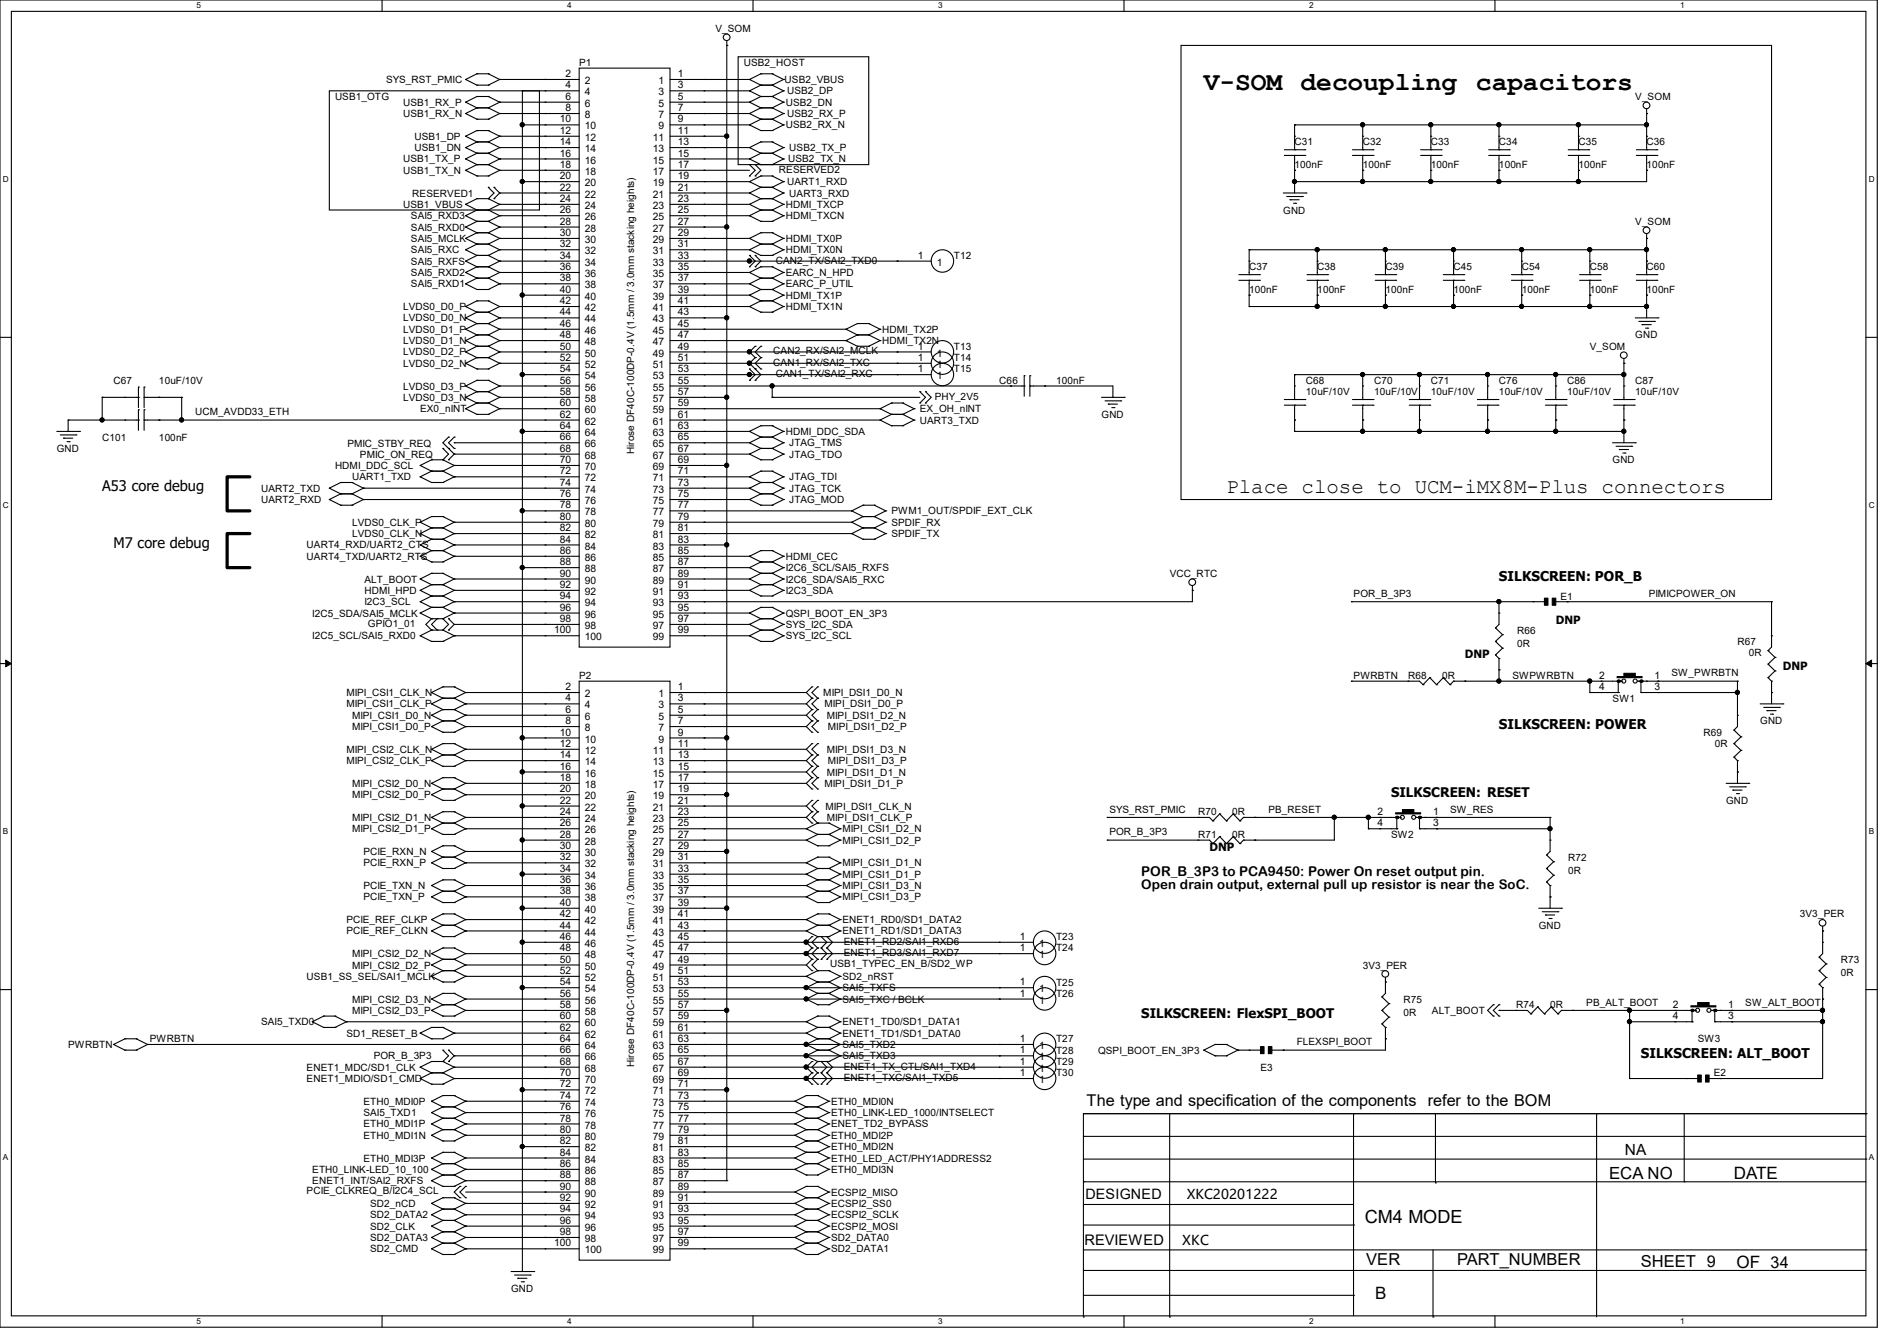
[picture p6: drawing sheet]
<svg xmlns="http://www.w3.org/2000/svg" width="297mm" height="210mm" viewBox="0 0 297 210" stroke-linecap="round" stroke-linejoin="round" font-family="sans-serif">
<defs><g id="words">
<g font-size="4.1">
<text x="188.5" y="14.1">V-SOM decoupling</text>
<text x="231.1" y="14.1">capacitors</text>
</g>
<text font-size="3.3" x="192" y="77.2">Place close to UCM-iMX8M-Plus connectors</text>
<text font-size="2.8" x="213.7" y="191.6">CM4 MODE</text>
<g font-size="2.7">
<text x="271.5" y="184.7">DATE</text>
<text x="215.3" y="203.5">B</text>
<text x="271.9" y="198.5">OF 34</text>
</g>
<g font-size="2.6">
<text x="251.9" y="184.6">ECA NO</text>
<text x="213.9" y="198.1">VER</text>
<text x="228.1" y="198.1">PART_NUMBER</text>
<text x="256.9" y="198.5">SHEET 9</text>
</g>
<g font-size="2.5">
<text x="170.1" y="173.1">The type and specification of the components</text>
<text x="223.6" y="173.1">refer to the BOM</text>
</g>
<text font-size="2.4" x="254.4" y="180.9">NA</text>
<g font-size="2.3">
<text x="16" y="77">A53 core debug</text>
<text x="17.8" y="85.9">M7 core debug</text>
<text x="169.8" y="195">REVIEWED</text>
</g>
<text font-size="2.2" x="170" y="187.8">DESIGNED</text>
<g font-size="2.1">
<text x="234.7" y="91">SILKSCREEN: POR_B</text>
<text x="234.7" y="114.1">SILKSCREEN: POWER</text>
<text x="217.8" y="124.8">SILKSCREEN: RESET</text>
<text x="178.7" y="137.1">POR_B_3P3 to PCA9450: Power On reset output pin.</text>
<text x="178.7" y="139.2">Open drain output, external pull up resistor is near the SoC.</text>
<text x="178.7" y="159.4">SILKSCREEN: FlexSPI_BOOT</text>
<text x="256.9" y="165.7">SILKSCREEN: ALT_BOOT</text>
<text x="185.8" y="187.8">XKC20201222</text>
<text x="185.1" y="194.9">XKC</text>
</g>
<g font-size="1.8">
<text x="243.6" y="97.8">DNP</text>
<text x="229.4" y="103.1">DNP</text>
<text x="279.1" y="104.9">DNP</text>
<text x="189.4" y="133.3">DNP</text>
</g>
<g font-size="1.6">
<text x="112" y="5">V_SOM</text>
<text x="90.7" y="10.3">P1</text>
<text x="116.5" y="10.3">USB2_HOST</text>
<text x="52.5" y="15.7">USB1_OTG</text>
<text x="60.5" y="13">SYS_RST_PMIC</text>
<text x="63.1" y="16.6">USB1_RX_P</text>
<text x="88.6" y="12.1">2</text>
<text x="88.6" y="13.8">4</text>
<text x="88.6" y="15.6">6</text>
<text x="88.6" y="17.4">8</text>
<text x="91.6" y="13.2">2</text>
<text x="91.6" y="14.9">4</text>
<text x="91.6" y="16.7">6</text>
<text x="103.1" y="13.2">1</text>
<text x="103.1" y="14.9">3</text>
<text x="103.1" y="16.7">5</text>
<text x="106.1" y="12.1">1</text>
<text x="106.1" y="13.8">3</text>
<text x="106.1" y="15.6">5</text>
<text x="106.1" y="17.4">7</text>
<text x="122.9" y="13">USB2_VBUS</text>
<text x="123" y="16.6">USB2_DN</text>
<text x="123.2" y="14.8">USB2_DP</text>
<text x="256" y="15.7">V_SOM</text>
<text x="63.1" y="18.3">USB1_RX_N</text>
<text x="64.9" y="21.9">USB1_DP</text>
<text x="64.9" y="23.7">USB1_DN</text>
<text x="87.7" y="19.2">10</text>
<text x="87.7" y="21">12</text>
<text x="87.7" y="22.7">14</text>
<text x="91.6" y="18.5">8</text>
<text x="91.6" y="20.3">10</text>
<text x="91.6" y="22.1">12</text>
<text x="91.6" y="23.8">14</text>
<text x="102.2" y="22.1">11</text>
<text x="102.2" y="23.8">13</text>
<text x="103.1" y="18.5">7</text>
<text x="103.1" y="20.3">9</text>
<text x="106.1" y="19.2">9</text>
<text x="106.1" y="21">11</text>
<text x="106.1" y="22.7">13</text>
<text x="123" y="20.1">USB2_RX_N</text>
<text x="123.2" y="18.3">USB2_RX_P</text>
<text x="123.6" y="23.7">USB2_TX_P</text>
<text x="202.7" y="22.8">C31</text>
<text x="213.4" y="22.8">C32</text>
<text x="224" y="22.8">C33</text>
<text x="234.7" y="22.8">C34</text>
<text x="247.1" y="22.8">C35</text>
<text x="257.8" y="22.8">C36</text>
<text x="63.1" y="25.4">USB1_TX_P</text>
<text x="63.1" y="27.2">USB1_TX_N</text>
<text x="87.7" y="24.5">16</text>
<text x="87.7" y="26.3">18</text>
<text x="87.7" y="28.1">20</text>
<text x="87.7" y="29.8">22</text>
<text x="91.6" y="25.6">16</text>
<text x="91.6" y="27.4">18</text>
<text x="91.6" y="29.2">20</text>
<text x="102.2" y="25.6">15</text>
<text x="102.2" y="27.4">17</text>
<text x="102.2" y="29.2">19</text>
<text x="106.1" y="24.5">15</text>
<text x="106.1" y="26.3">17</text>
<text x="106.1" y="28.1">19</text>
<text x="106.1" y="29.8">21</text>
<text x="122" y="27.1">RESERVED2</text>
<text x="123.2" y="29">UART1_RXD</text>
<text x="123.4" y="25.4">USB2_TX_N</text>
<text x="202.7" y="26.3">100nF</text>
<text x="213.4" y="26.3">100nF</text>
<text x="224" y="26.3">100nF</text>
<text x="234.7" y="26.3">100nF</text>
<text x="247.1" y="26.3">100nF</text>
<text x="257.8" y="26.3">100nF</text>
<text x="63.1" y="32.6">USB1_VBUS</text>
<text x="64.3" y="34.3">SAI5_RXD3</text>
<text x="64.6" y="30.8">RESERVED1</text>
<text x="87.7" y="31.6">24</text>
<text x="87.7" y="33.4">26</text>
<text x="87.7" y="35.2">28</text>
<text x="91.6" y="30.9">22</text>
<text x="91.6" y="32.7">24</text>
<text x="91.6" y="34.5">26</text>
<text x="102.2" y="30.9">21</text>
<text x="102.2" y="32.7">23</text>
<text x="102.2" y="34.5">25</text>
<text x="106.1" y="31.6">23</text>
<text x="106.1" y="33.4">25</text>
<text x="106.1" y="35.2">27</text>
<text x="123" y="32.6">HDMI_TXCP</text>
<text x="123" y="34.3">HDMI_TXCN</text>
<text x="123.6" y="30.8">UART3_RXD</text>
<text x="200.9" y="33.4">GND</text>
<text x="256" y="35.2">V_SOM</text>
<text x="64.3" y="39.7">SAI5_RXC</text>
<text x="64.3" y="41.4">SAI5_RXFS</text>
<text x="64.3" y="36.1">SAI5_RXD0</text>
<text x="64.3" y="37.9">SAI5_MCLK</text>
<text x="87.7" y="37">30</text>
<text x="87.7" y="38.7">32</text>
<text x="87.7" y="40.5">34</text>
<text x="91.6" y="36.3">28</text>
<text x="91.6" y="38.1">30</text>
<text x="91.6" y="39.8">32</text>
<text x="91.6" y="41.6">34</text>
<text x="102.2" y="36.3">27</text>
<text x="102.2" y="38.1">29</text>
<text x="102.2" y="39.8">31</text>
<text x="102.2" y="41.6">33</text>
<text x="106.1" y="37">29</text>
<text x="106.1" y="38.7">31</text>
<text x="106.1" y="40.5">33</text>
<text x="121.5" y="41.3">CAN2_TX/SAI2_TXD0</text>
<text x="123" y="37.9">HDMI_TX0P</text>
<text x="123" y="39.7">HDMI_TX0N</text>
<text x="143.7" y="40.5">1</text>
<text x="146.7" y="41.6">1</text>
<text x="149.4" y="40.6">T12</text>
<text x="64.3" y="45">SAI5_RXD1</text>
<text x="64.3" y="43.2">SAI5_RXD2</text>
<text x="87.7" y="42.3">36</text>
<text x="87.7" y="44.1">38</text>
<text x="87.7" y="45.8">40</text>
<text x="87.7" y="47.6">42</text>
<text x="91.6" y="43.4">36</text>
<text x="91.6" y="45.2">38</text>
<text x="91.6" y="46.9">40</text>
<text x="102.2" y="43.4">35</text>
<text x="102.2" y="45.2">37</text>
<text x="102.2" y="46.9">39</text>
<text x="106.1" y="42.3">35</text>
<text x="106.1" y="44.1">37</text>
<text x="106.1" y="45.8">39</text>
<text x="106.1" y="47.6">41</text>
<text x="123" y="43.2">EARC_N_HPD</text>
<text x="123" y="45">EARC_P_UTIL</text>
<text x="123" y="46.8">HDMI_TX1P</text>
<text x="195.6" y="42.3">C37</text>
<text x="195.6" y="45.9">100nF</text>
<text x="206.2" y="42.3">C38</text>
<text x="206.2" y="45.9">100nF</text>
<text x="216.9" y="42.3">C39</text>
<text x="216.9" y="45.9">100nF</text>
<text x="227.6" y="42.3">C45</text>
<text x="227.6" y="45.9">100nF</text>
<text x="238.3" y="42.3">C54</text>
<text x="238.3" y="45.9">100nF</text>
<text x="248.9" y="42.3">C58</text>
<text x="248.9" y="45.9">100nF</text>
<text x="257.8" y="42.3">C60</text>
<text x="257.8" y="45.9">100nF</text>
<text x="63.1" y="48.6">LVDS0_D0_P</text>
<text x="63.1" y="50.3">LVDS0_D0_N</text>
<text x="63.1" y="52.1">LVDS0_D1_P</text>
<text x="63.1" y="53.9">LVDS0_D1_N</text>
<text x="87.7" y="49.4">44</text>
<text x="87.7" y="51.2">46</text>
<text x="87.7" y="53">48</text>
<text x="91.6" y="48.7">42</text>
<text x="91.6" y="50.5">44</text>
<text x="91.6" y="52.3">46</text>
<text x="102.2" y="48.7">41</text>
<text x="102.2" y="50.5">43</text>
<text x="102.2" y="52.3">45</text>
<text x="106.1" y="49.4">43</text>
<text x="106.1" y="51.2">45</text>
<text x="106.1" y="53">47</text>
<text x="123" y="48.6">HDMI_TX1N</text>
<text x="138.1" y="52.1">HDMI_TX2P</text>
<text x="138.1" y="53.9">HDMI_TX2N</text>
<text x="256" y="53">GND</text>
<text x="63.1" y="55.7">LVDS0_D2_P</text>
<text x="63.1" y="57.4">LVDS0_D2_N</text>
<text x="87.7" y="54.7">50</text>
<text x="87.7" y="56.5">52</text>
<text x="87.7" y="58.3">54</text>
<text x="91.6" y="54.1">48</text>
<text x="91.6" y="55.8">50</text>
<text x="91.6" y="57.6">52</text>
<text x="91.6" y="59.4">54</text>
<text x="102.2" y="54.1">47</text>
<text x="102.2" y="55.8">49</text>
<text x="102.2" y="57.6">51</text>
<text x="102.2" y="59.4">53</text>
<text x="106.1" y="54.7">49</text>
<text x="106.1" y="56.5">51</text>
<text x="106.1" y="58.3">53</text>
<text x="121.1" y="57.3">CAN1_RX/SAI2_TXC</text>
<text x="121.1" y="55.5">CAN2_RX/SAI2_MCLK</text>
<text x="121.5" y="59.1">CAN1_TX/SAI2_RXC</text>
<text x="143.7" y="54.7">1</text>
<text x="143.7" y="56.5">1</text>
<text x="143.7" y="58.3">1</text>
<text x="146.7" y="55.8">1</text>
<text x="146.7" y="57.6">1</text>
<text x="146.7" y="59.4">1</text>
<text x="149.4" y="54.8">T13</text>
<text x="149.4" y="56.6">T14</text>
<text x="149.4" y="58.3">T15</text>
<text x="248.9" y="54.8">V_SOM</text>
<text x="17.8" y="60.1">C67</text>
<text x="24.9" y="60.1">10uF/10V</text>
<text x="30.6" y="65">UCM_AVDD33_ETH</text>
<text x="63.1" y="61">LVDS0_D3_P</text>
<text x="63.1" y="62.8">LVDS0_D3_N</text>
<text x="65.8" y="64.6">EX0_nINT</text>
<text x="87.7" y="60.1">56</text>
<text x="87.7" y="61.8">58</text>
<text x="87.7" y="63.6">60</text>
<text x="87.7" y="65.4">62</text>
<text x="91.6" y="61.2">56</text>
<text x="91.6" y="62.9">58</text>
<text x="91.6" y="64.7">60</text>
<text x="102.2" y="61.2">55</text>
<text x="102.2" y="62.9">57</text>
<text x="102.2" y="64.7">59</text>
<text x="106.1" y="60.1">55</text>
<text x="106.1" y="61.8">57</text>
<text x="106.1" y="63.6">59</text>
<text x="106.1" y="65.4">61</text>
<text x="144" y="64.6">EX_OH_nINT</text>
<text x="146.3" y="62.6">PHY_2V5</text>
<text x="156.5" y="60.1">C66</text>
<text x="165.4" y="60.1">100nF</text>
<text x="172.5" y="65.4">GND</text>
<text x="204.5" y="60.1">C68</text>
<text x="204.5" y="61.9">10uF/10V</text>
<text x="215.1" y="60.1">C70</text>
<text x="215.1" y="61.9">10uF/10V</text>
<text x="224" y="60.1">C71</text>
<text x="224" y="61.9">10uF/10V</text>
<text x="234.7" y="60.1">C76</text>
<text x="234.7" y="61.9">10uF/10V</text>
<text x="245.4" y="60.1">C86</text>
<text x="245.4" y="61.9">10uF/10V</text>
<text x="256" y="60.1">C87</text>
<text x="256" y="61.9">10uF/10V</text>
<text x="8.9" y="70.8">GND</text>
<text x="16" y="69">C101</text>
<text x="24.9" y="69">100nF</text>
<text x="54.4" y="70.1">PMIC_STBY_REQ</text>
<text x="56.3" y="71.7">PMIC_ON_REQ</text>
<text x="87.7" y="67.2">64</text>
<text x="87.7" y="69">66</text>
<text x="87.7" y="70.7">68</text>
<text x="91.6" y="66.5">62</text>
<text x="91.6" y="68.3">64</text>
<text x="91.6" y="70.1">66</text>
<text x="91.6" y="71.8">68</text>
<text x="99.3" y="71.1" transform="rotate(-90 99.3 71.1)">Hirose DF40C-100DP-0.4V (1.5mm / 3.0mm stacking heights)</text>
<text x="102.2" y="66.5">61</text>
<text x="102.2" y="68.3">63</text>
<text x="102.2" y="70.1">65</text>
<text x="102.2" y="71.8">67</text>
<text x="106.1" y="67.2">63</text>
<text x="106.1" y="69">65</text>
<text x="106.1" y="70.7">67</text>
<text x="123" y="68.1">HDMI_DDC_SDA</text>
<text x="123.6" y="69.9">JTAG_TMS</text>
<text x="123.6" y="71.7">JTAG_TDO</text>
<text x="144" y="66.3">UART3_TXD</text>
<text x="40.9" y="77">UART2_TXD</text>
<text x="52.5" y="73.4">HDMI_DDC_SCL</text>
<text x="55.1" y="75.2">UART1_TXD</text>
<text x="87.7" y="72.5">70</text>
<text x="87.7" y="74.3">72</text>
<text x="87.7" y="76.1">74</text>
<text x="87.7" y="77.9">76</text>
<text x="91.6" y="73.6">70</text>
<text x="91.6" y="75.4">72</text>
<text x="91.6" y="77.2">74</text>
<text x="102.2" y="73.6">69</text>
<text x="102.2" y="75.4">71</text>
<text x="102.2" y="77.2">73</text>
<text x="106.1" y="72.5">69</text>
<text x="106.1" y="74.3">71</text>
<text x="106.1" y="76.1">73</text>
<text x="106.1" y="77.9">75</text>
<text x="123.6" y="75.2">JTAG_TDI</text>
<text x="123.6" y="77">JTAG_TCK</text>
<text x="252.5" y="72.6">GND</text>
<text x="40.9" y="78.8">UART2_RXD</text>
<text x="55.1" y="82.3">LVDS0_CLK_P</text>
<text x="87.7" y="79.6">78</text>
<text x="87.7" y="81.4">80</text>
<text x="87.7" y="83.2">82</text>
<text x="91.6" y="79">76</text>
<text x="91.6" y="80.7">78</text>
<text x="91.6" y="82.5">80</text>
<text x="102.2" y="79">75</text>
<text x="102.2" y="80.7">77</text>
<text x="102.2" y="82.5">79</text>
<text x="106.1" y="79.6">77</text>
<text x="106.1" y="81.4">79</text>
<text x="106.1" y="83.2">81</text>
<text x="123.6" y="78.8">JTAG_MOD</text>
<text x="139.6" y="80.6">PWM1_OUT/SPDIF_EXT_CLK</text>
<text x="139.6" y="82.3">SPDIF_RX</text>
<text x="48" y="85.9">UART4_RXD/UART2_CTS</text>
<text x="48" y="87.7">UART4_TXD/UART2_RTS</text>
<text x="55.1" y="84.1">LVDS0_CLK_N</text>
<text x="87.7" y="85">84</text>
<text x="87.7" y="86.7">86</text>
<text x="87.7" y="88.5">88</text>
<text x="91.6" y="84.3">82</text>
<text x="91.6" y="86.1">84</text>
<text x="91.6" y="87.8">86</text>
<text x="91.6" y="89.6">88</text>
<text x="102.2" y="84.3">81</text>
<text x="102.2" y="86.1">83</text>
<text x="102.2" y="87.8">85</text>
<text x="102.2" y="89.6">87</text>
<text x="106.1" y="85">83</text>
<text x="106.1" y="86.7">85</text>
<text x="106.1" y="88.5">87</text>
<text x="123" y="87.7">HDMI_CEC</text>
<text x="123" y="89.5">I2C6_SCL/SAI5_RXFS</text>
<text x="139.6" y="84.1">SPDIF_TX</text>
<text x="57.1" y="94.8">I2C3_SCL</text>
<text x="57.1" y="93">HDMI_HPD</text>
<text x="57.1" y="91.2">ALT_BOOT</text>
<text x="87.7" y="90.3">90</text>
<text x="87.7" y="92.1">92</text>
<text x="87.7" y="93.9">94</text>
<text x="87.7" y="95.6">96</text>
<text x="91.6" y="91.4">90</text>
<text x="91.6" y="93.2">92</text>
<text x="91.6" y="95">94</text>
<text x="102.2" y="91.4">89</text>
<text x="102.2" y="93.2">91</text>
<text x="102.2" y="95">93</text>
<text x="106.1" y="90.3">89</text>
<text x="106.1" y="92.1">91</text>
<text x="106.1" y="93.9">93</text>
<text x="106.1" y="95.6">95</text>
<text x="123" y="93">I2C3_SDA</text>
<text x="123" y="91.2">I2C6_SDA/SAI5_RXC</text>
<text x="183.1" y="90.3">VCC_RTC</text>
<text x="211.9" y="93.5">POR_B_3P3</text>
<text x="244.3" y="93.9">E1</text>
<text x="258.1" y="93.5">PIMICPOWER_ON</text>
<text x="48.9" y="96.6">I2C5_SDA/SAI5_MCLK</text>
<text x="48.9" y="100.1">I2C5_SCL/SAI5_RXD0</text>
<text x="57.6" y="98.2">GPIO1_01</text>
<text x="86.8" y="99.2">100</text>
<text x="87.7" y="97.4">98</text>
<text x="91.6" y="96.7">96</text>
<text x="91.6" y="98.5">98</text>
<text x="91.6" y="100.3">100</text>
<text x="102.2" y="96.7">95</text>
<text x="102.2" y="98.5">97</text>
<text x="102.2" y="100.3">99</text>
<text x="106.1" y="97.4">97</text>
<text x="106.1" y="99.2">99</text>
<text x="123" y="98.3">SYS_I2C_SDA</text>
<text x="123" y="100.1">SYS_I2C_SCL</text>
<text x="123" y="96.6">QSPI_BOOT_EN_3P3</text>
<text x="237.5" y="99.2">R66</text>
<text x="237.5" y="101.3">0R</text>
<text x="272" y="101">R67</text>
<text x="90.7" y="106.3">P2</text>
<text x="211.9" y="106.3">PWRBTN</text>
<text x="220.5" y="106.3">R68</text>
<text x="225.8" y="106.3">0R</text>
<text x="236.8" y="106.3">SWPWRBTN</text>
<text x="250.4" y="106.3">2</text>
<text x="259" y="106.3">1</text>
<text x="261.7" y="105.9">SW_PWRBTN</text>
<text x="273.8" y="102.8">0R</text>
<text x="54.2" y="109">MIPI_CSI1_CLK_N</text>
<text x="54.2" y="110.8">MIPI_CSI1_CLK_P</text>
<text x="55.1" y="112.6">MIPI_CSI1_D0_N</text>
<text x="88.6" y="108.1">2</text>
<text x="88.6" y="109.9">4</text>
<text x="88.6" y="111.6">6</text>
<text x="88.6" y="113.4">8</text>
<text x="91.6" y="109.2">2</text>
<text x="91.6" y="111">4</text>
<text x="91.6" y="112.7">6</text>
<text x="103.1" y="109.2">1</text>
<text x="103.1" y="111">3</text>
<text x="103.1" y="112.7">5</text>
<text x="106.1" y="108.1">1</text>
<text x="106.1" y="109.9">3</text>
<text x="106.1" y="111.6">5</text>
<text x="106.1" y="113.4">7</text>
<text x="128.9" y="109">MIPI_DSI1_D0_N</text>
<text x="129.1" y="110.8">MIPI_DSI1_D0_P</text>
<text x="129.5" y="112.6">MIPI_DSI1_D2_N</text>
<text x="250.4" y="108.1">4</text>
<text x="252.5" y="109.9">SW1</text>
<text x="259" y="108.1">3</text>
<text x="275.6" y="113.5">GND</text>
<text x="54.2" y="117.9">MIPI_CSI2_CLK_N</text>
<text x="54.2" y="119.7">MIPI_CSI2_CLK_P</text>
<text x="55.1" y="114.3">MIPI_CSI1_D0_P</text>
<text x="87.7" y="115.2">10</text>
<text x="87.7" y="117">12</text>
<text x="87.7" y="118.7">14</text>
<text x="91.6" y="114.5">8</text>
<text x="91.6" y="116.3">10</text>
<text x="91.6" y="118.1">12</text>
<text x="91.6" y="119.8">14</text>
<text x="102.2" y="118.1">11</text>
<text x="102.2" y="119.8">13</text>
<text x="103.1" y="114.5">7</text>
<text x="103.1" y="116.3">9</text>
<text x="106.1" y="115.2">9</text>
<text x="106.1" y="117">11</text>
<text x="106.1" y="118.7">13</text>
<text x="129.5" y="117.9">MIPI_DSI1_D3_N</text>
<text x="129.6" y="119.7">MIPI_DSI1_D3_P</text>
<text x="129.6" y="114.3">MIPI_DSI1_D2_P</text>
<text x="266.7" y="115.2">R69</text>
<text x="268.5" y="117">0R</text>
<text x="55.1" y="123.2">MIPI_CSI2_D0_N</text>
<text x="55.1" y="125">MIPI_CSI2_D0_P</text>
<text x="87.7" y="120.5">16</text>
<text x="87.7" y="122.3">18</text>
<text x="87.7" y="124.1">20</text>
<text x="87.7" y="125.9">22</text>
<text x="91.6" y="121.6">16</text>
<text x="91.6" y="123.4">18</text>
<text x="91.6" y="125.2">20</text>
<text x="102.2" y="121.6">15</text>
<text x="102.2" y="123.4">17</text>
<text x="102.2" y="125.2">19</text>
<text x="106.1" y="120.5">15</text>
<text x="106.1" y="122.3">17</text>
<text x="106.1" y="124.1">19</text>
<text x="106.1" y="125.9">21</text>
<text x="129.1" y="123.2">MIPI_DSI1_D1_P</text>
<text x="129.5" y="121.5">MIPI_DSI1_D1_N</text>
<text x="270.3" y="125.9">GND</text>
<text x="55.1" y="128.6">MIPI_CSI2_D1_N</text>
<text x="55.1" y="130.3">MIPI_CSI2_D1_P</text>
<text x="87.7" y="127.6">24</text>
<text x="87.7" y="129.4">26</text>
<text x="87.7" y="131.2">28</text>
<text x="91.6" y="127">22</text>
<text x="91.6" y="128.7">24</text>
<text x="91.6" y="130.5">26</text>
<text x="102.2" y="127">21</text>
<text x="102.2" y="128.7">23</text>
<text x="102.2" y="130.5">25</text>
<text x="106.1" y="127.6">23</text>
<text x="106.1" y="129.4">25</text>
<text x="106.1" y="131.2">27</text>
<text x="129.2" y="126.8">MIPI_DSI1_CLK_N</text>
<text x="129.5" y="128.6">MIPI_DSI1_CLK_P</text>
<text x="131.9" y="130.3">MIPI_CSI1_D2_N</text>
<text x="173.7" y="127.3">SYS_RST_PMIC</text>
<text x="173.7" y="130.8">POR_B_3P3</text>
<text x="187.6" y="131.2">R71</text>
<text x="187.6" y="127.7">R70</text>
<text x="192.9" y="131.2">0R</text>
<text x="192.9" y="127.7">0R</text>
<text x="198.6" y="127.3">PB_RESET</text>
<text x="215.7" y="129.4">4</text>
<text x="215.7" y="127.6">2</text>
<text x="217.8" y="131.2">SW2</text>
<text x="224.4" y="129.4">3</text>
<text x="224.4" y="127.6">1</text>
<text x="227" y="127.3">SW_RES</text>
<text x="56.9" y="133.9">PCIE_RXN_N</text>
<text x="56.9" y="135.7">PCIE_RXN_P</text>
<text x="87.7" y="133">30</text>
<text x="87.7" y="134.7">32</text>
<text x="87.7" y="136.5">34</text>
<text x="91.6" y="132.3">28</text>
<text x="91.6" y="134.1">30</text>
<text x="91.6" y="135.8">32</text>
<text x="91.6" y="137.6">34</text>
<text x="102.2" y="132.3">27</text>
<text x="102.2" y="134.1">29</text>
<text x="102.2" y="135.8">31</text>
<text x="102.2" y="137.6">33</text>
<text x="106.1" y="133">29</text>
<text x="106.1" y="134.7">31</text>
<text x="106.1" y="136.5">33</text>
<text x="131.9" y="132.1">MIPI_CSI1_D2_P</text>
<text x="131.9" y="135.7">MIPI_CSI1_D1_N</text>
<text x="131.9" y="137.5">MIPI_CSI1_D1_P</text>
<text x="245.5" y="134.8">R72</text>
<text x="245.5" y="136.9">0R</text>
<text x="56.9" y="139.2">PCIE_TXN_N</text>
<text x="56.9" y="141">PCIE_TXN_P</text>
<text x="87.7" y="138.3">36</text>
<text x="87.7" y="140.1">38</text>
<text x="87.7" y="141.9">40</text>
<text x="87.7" y="143.6">42</text>
<text x="91.6" y="139.4">36</text>
<text x="91.6" y="141.2">38</text>
<text x="91.6" y="143">40</text>
<text x="102.2" y="139.4">35</text>
<text x="102.2" y="141.2">37</text>
<text x="102.2" y="143">39</text>
<text x="106.1" y="138.3">35</text>
<text x="106.1" y="140.1">37</text>
<text x="106.1" y="141.9">39</text>
<text x="106.1" y="143.6">41</text>
<text x="131.9" y="139.2">MIPI_CSI1_D3_N</text>
<text x="131.9" y="141">MIPI_CSI1_D3_P</text>
<text x="281.8" y="143.7">3V3_PER</text>
<text x="54.2" y="144.6">PCIE_REF_CLKP</text>
<text x="54.2" y="146.3">PCIE_REF_CLKN</text>
<text x="55.1" y="149.9">MIPI_CSI2_D2_N</text>
<text x="87.7" y="145.4">44</text>
<text x="87.7" y="147.2">46</text>
<text x="87.7" y="149">48</text>
<text x="91.6" y="144.7">42</text>
<text x="91.6" y="146.5">44</text>
<text x="91.6" y="148.3">46</text>
<text x="102.2" y="144.7">41</text>
<text x="102.2" y="146.5">43</text>
<text x="102.2" y="148.3">45</text>
<text x="106.1" y="145.4">43</text>
<text x="106.1" y="147.2">45</text>
<text x="106.1" y="149">47</text>
<text x="131.9" y="144.6">ENET1_RD0/SD1_DATA2</text>
<text x="131.9" y="146.3">ENET1_RD1/SD1_DATA3</text>
<text x="132.1" y="149.7">ENET1_RD3/SAI1_RXD7</text>
<text x="132.1" y="148">ENET1_RD2/SAI1_RXD6</text>
<text x="159.7" y="147.2">1</text>
<text x="159.7" y="149">1</text>
<text x="162.7" y="148.3">1</text>
<text x="165.4" y="147.2">T23</text>
<text x="165.4" y="149">T24</text>
<text x="240.9" y="145.5">GND</text>
<text x="48" y="153.5">USB1_SS_SEL/SAI1_MCLK</text>
<text x="55.1" y="151.7">MIPI_CSI2_D2_P</text>
<text x="87.7" y="150.7">50</text>
<text x="87.7" y="152.5">52</text>
<text x="87.7" y="154.3">54</text>
<text x="91.6" y="150.1">48</text>
<text x="91.6" y="151.8">50</text>
<text x="91.6" y="153.6">52</text>
<text x="91.6" y="155.4">54</text>
<text x="102.2" y="150.1">47</text>
<text x="102.2" y="151.8">49</text>
<text x="102.2" y="153.6">51</text>
<text x="102.2" y="155.4">53</text>
<text x="106.1" y="150.7">49</text>
<text x="106.1" y="152.5">51</text>
<text x="106.1" y="154.3">53</text>
<text x="130" y="151.5">USB1_TYPEC_EN_B/SD2_WP</text>
<text x="131.9" y="153.5">SD2_nRST</text>
<text x="131.9" y="155.2">SAI5_TXFS</text>
<text x="159.7" y="154.3">1</text>
<text x="162.7" y="150.1">1</text>
<text x="162.7" y="155.4">1</text>
<text x="165.4" y="154.3">T25</text>
<text x="213.4" y="151.7">3V3_PER</text>
<text x="288.2" y="150.8">R73</text>
<text x="288.2" y="152.9">0R</text>
<text x="40.9" y="160.6">SAI5_TXD0</text>
<text x="55.1" y="157">MIPI_CSI2_D3_N</text>
<text x="55.1" y="158.8">MIPI_CSI2_D3_P</text>
<text x="87.7" y="156.1">56</text>
<text x="87.7" y="157.9">58</text>
<text x="87.7" y="159.6">60</text>
<text x="87.7" y="161.4">62</text>
<text x="91.6" y="157.2">56</text>
<text x="91.6" y="159">58</text>
<text x="91.6" y="160.7">60</text>
<text x="102.2" y="157.2">55</text>
<text x="102.2" y="159">57</text>
<text x="102.2" y="160.7">59</text>
<text x="106.1" y="156.1">55</text>
<text x="106.1" y="157.9">57</text>
<text x="106.1" y="159.6">59</text>
<text x="106.1" y="161.4">61</text>
<text x="131.9" y="160.6">ENET1_TD0/SD1_DATA1</text>
<text x="131.9" y="157">SAI5_TXC / BCLK</text>
<text x="159.7" y="156.1">1</text>
<text x="162.7" y="157.2">1</text>
<text x="165.4" y="156.1">T26</text>
<text x="219.8" y="157">R75</text>
<text x="219.8" y="159.1">0R</text>
<text x="224.2" y="158.8">ALT_BOOT</text>
<text x="237.4" y="157.9">R74</text>
<text x="242.7" y="157.9">0R</text>
<text x="248.4" y="157.5">PB_ALT_BOOT</text>
<text x="261.9" y="159.6">4</text>
<text x="261.9" y="157.9">2</text>
<text x="270.6" y="159.6">3</text>
<text x="270.6" y="157.9">1</text>
<text x="273.3" y="157.5">SW_ALT_BOOT</text>
<text x="10.7" y="164.1">PWRBTN</text>
<text x="23.5" y="163.2">PWRBTN</text>
<text x="48" y="167.7">ENET1_MDC/SD1_CLK</text>
<text x="54.2" y="162.3">SD1_RESET_B</text>
<text x="58.5" y="165.9">POR_B_3P3</text>
<text x="87.7" y="163.2">64</text>
<text x="87.7" y="165">66</text>
<text x="87.7" y="166.8">68</text>
<text x="91.6" y="162.5">62</text>
<text x="91.6" y="164.3">64</text>
<text x="91.6" y="166.1">66</text>
<text x="91.6" y="167.9">68</text>
<text x="99.3" y="167.1" transform="rotate(-90 99.3 167.1)">Hirose DF40C-100DP-0.4V (1.5mm / 3.0mm stacking heights)</text>
<text x="102.2" y="162.5">61</text>
<text x="102.2" y="164.3">63</text>
<text x="102.2" y="166.1">65</text>
<text x="102.2" y="167.9">67</text>
<text x="106.1" y="163.2">63</text>
<text x="106.1" y="165">65</text>
<text x="106.1" y="166.8">67</text>
<text x="131.9" y="162.3">ENET1_TD1/SD1_DATA0</text>
<text x="131.9" y="164.1">SAI5_TXD2</text>
<text x="131.9" y="165.9">SAI5_TXD3</text>
<text x="132.1" y="167.5">ENET1_TX_CTL/SAI1_TXD4</text>
<text x="159.7" y="166.8">1</text>
<text x="159.7" y="165">1</text>
<text x="159.7" y="163.2">1</text>
<text x="162.7" y="167.9">1</text>
<text x="162.7" y="166.1">1</text>
<text x="162.7" y="164.3">1</text>
<text x="165.4" y="166.8">T29</text>
<text x="165.4" y="165">T28</text>
<text x="165.4" y="163.2">T27</text>
<text x="171.9" y="165">QSPI_BOOT_EN_3P3</text>
<text x="197.4" y="167.7">E3</text>
<text x="203" y="163.7">FLEXSPI_BOOT</text>
<text x="265.8" y="163.2">SW3</text>
<text x="48" y="169.5">ENET1_MDIO/SD1_CMD</text>
<text x="56.9" y="173">ETH0_MDI0P</text>
<text x="87.7" y="168.5">70</text>
<text x="87.7" y="170.3">72</text>
<text x="87.7" y="172.1">74</text>
<text x="87.7" y="173.9">76</text>
<text x="91.6" y="169.6">70</text>
<text x="91.6" y="171.4">72</text>
<text x="91.6" y="173.2">74</text>
<text x="102.2" y="169.6">69</text>
<text x="102.2" y="171.4">71</text>
<text x="102.2" y="173.2">73</text>
<text x="106.1" y="168.5">69</text>
<text x="106.1" y="170.3">71</text>
<text x="106.1" y="172.1">73</text>
<text x="106.1" y="173.9">75</text>
<text x="130.1" y="173">ETH0_MDI0N</text>
<text x="132.1" y="169.3">ENET1_TXC/SAI1_TXD5</text>
<text x="159.7" y="168.5">1</text>
<text x="162.7" y="169.6">1</text>
<text x="165.4" y="168.6">T30</text>
<text x="268.3" y="168.6">E2</text>
<text x="56.9" y="174.8">SAI5_TXD1</text>
<text x="56.9" y="176.6">ETH0_MDI1P</text>
<text x="56.9" y="178.4">ETH0_MDI1N</text>
<text x="87.7" y="175.6">78</text>
<text x="87.7" y="177.4">80</text>
<text x="87.7" y="179.2">82</text>
<text x="91.6" y="175">76</text>
<text x="91.6" y="176.7">78</text>
<text x="91.6" y="178.5">80</text>
<text x="102.2" y="175">75</text>
<text x="102.2" y="176.7">77</text>
<text x="102.2" y="178.5">79</text>
<text x="106.1" y="175.6">77</text>
<text x="106.1" y="177.4">79</text>
<text x="106.1" y="179.2">81</text>
<text x="130.1" y="174.8">ETH0_LINK-LED_1000/INTSELECT</text>
<text x="130.1" y="176.6">ENET_TD2_BYPASS</text>
<text x="130.1" y="178.4">ETH0_MDI2P</text>
<text x="48.9" y="183.7">ETH0_LINK-LED_10_100</text>
<text x="48.9" y="185.5">ENET1_INT/SAI2_RXFS</text>
<text x="56.9" y="181.9">ETH0_MDI3P</text>
<text x="87.7" y="181">84</text>
<text x="87.7" y="182.8">86</text>
<text x="87.7" y="184.5">88</text>
<text x="91.6" y="180.3">82</text>
<text x="91.6" y="182.1">84</text>
<text x="91.6" y="183.9">86</text>
<text x="91.6" y="185.6">88</text>
<text x="102.2" y="180.3">81</text>
<text x="102.2" y="182.1">83</text>
<text x="102.2" y="183.9">85</text>
<text x="102.2" y="185.6">87</text>
<text x="106.1" y="181">83</text>
<text x="106.1" y="182.8">85</text>
<text x="106.1" y="184.5">87</text>
<text x="130.1" y="180.1">ETH0_MDI2N</text>
<text x="130.1" y="181.9">ETH0_LED_ACT/PHY1ADDRESS2</text>
<text x="130.1" y="183.7">ETH0_MDI3N</text>
<text x="48" y="187.1">PCIE_CLKREQ_B/I2C4_SCL</text>
<text x="58" y="189">SD2_nCD</text>
<text x="58" y="190.8">SD2_DATA2</text>
<text x="87.7" y="186.3">90</text>
<text x="87.7" y="188.1">92</text>
<text x="87.7" y="189.9">94</text>
<text x="87.7" y="191.6">96</text>
<text x="91.6" y="187.4">90</text>
<text x="91.6" y="189.2">92</text>
<text x="91.6" y="191">94</text>
<text x="102.2" y="187.4">89</text>
<text x="102.2" y="189.2">91</text>
<text x="102.2" y="191">93</text>
<text x="106.1" y="186.3">89</text>
<text x="106.1" y="188.1">91</text>
<text x="106.1" y="189.9">93</text>
<text x="106.1" y="191.6">95</text>
<text x="130.1" y="187.2">ECSPI2_MISO</text>
<text x="130.1" y="189">ECSPI2_SS0</text>
<text x="130.1" y="190.8">ECSPI2_SCLK</text>
<text x="58" y="192.6">SD2_CLK</text>
<text x="58" y="194.4">SD2_DATA3</text>
<text x="58" y="196.1">SD2_CMD</text>
<text x="86.8" y="195.2">100</text>
<text x="87.7" y="193.4">98</text>
<text x="91.6" y="192.7">96</text>
<text x="91.6" y="194.5">98</text>
<text x="91.6" y="196.3">100</text>
<text x="102.2" y="192.7">95</text>
<text x="102.2" y="194.5">97</text>
<text x="102.2" y="196.3">99</text>
<text x="106.1" y="193.4">97</text>
<text x="106.1" y="195.2">99</text>
<text x="130.1" y="194.4">SD2_DATA0</text>
<text x="130.1" y="196.1">SD2_DATA1</text>
<text x="130.1" y="192.6">ECSPI2_MOSI</text>
<text x="80" y="202.3">GND</text>
</g>
<g font-size="1.3">
<text x="30.8" y="1.3">5</text>
<text x="88.8" y="1.3">4</text>
<text x="146.9" y="1.3">3</text>
<text x="205" y="1.3">2</text>
<text x="263.1" y="1.3">1</text>
<text x=".5" y="28.4">D</text>
<text x="292.6" y="28.4">D</text>
<text x=".5" y="79.5">C</text>
<text x="292.6" y="79.5">C</text>
<text x=".5" y="130.6">B</text>
<text x="292.6" y="130.6">B</text>
<text x=".5" y="181.7">A</text>
<text x="292.6" y="181.7">A</text>
<text x="30.8" y="207.4">5</text>
<text x="88.8" y="207.4">4</text>
<text x="146.9" y="207.4">3</text>
<text x="205" y="207.4">2</text>
<text x="263.1" y="207.4">1</text>
</g>
</g></defs>
<path d="M0 0h293.9v207.9h-293.9zM1.8 1.8h290.3v204.3h-290.3z" fill="none" stroke="#000" stroke-width=".17"/>
<g fill="#fff">
<path d="M30.8 .2h.7v1.4h-.7z"/>
<path d="M30.8 206.2h.7v1.4h-.7z"/>
</g>
<path d="M59.8 0v1.8M59.8 206.1v1.8" fill="none" stroke="#000" stroke-width=".17"/>
<g fill="#fff">
<path d="M88.8 .2h.7v1.4h-.7z"/>
<path d="M88.8 206.2h.7v1.4h-.7z"/>
</g>
<path d="M117.9 0v1.8M117.9 206.1v1.8" fill="none" stroke="#000" stroke-width=".17"/>
<g fill="#fff">
<path d="M146.9 .2h.7v1.4h-.7z"/>
<path d="M146.9 206.2h.7v1.4h-.7z"/>
</g>
<path d="M176 0v1.8M176 206.1v1.8" fill="none" stroke="#000" stroke-width=".17"/>
<g fill="#fff">
<path d="M205 .2h.7v1.4h-.7z"/>
<path d="M205 206.2h.7v1.4h-.7z"/>
</g>
<path d="M234.1 0v1.8M234.1 206.1v1.8" fill="none" stroke="#000" stroke-width=".17"/>
<g fill="#fff">
<path d="M263.1 .2h.6v1.4h-.6z"/>
<path d="M263.1 206.2h.6v1.4h-.6z"/>
<path d="M.5 27.3h.9v1.4h-.9z"/>
<path d="M292.6 27.3h.9v1.4h-.9z"/>
<path d="M.5 78.4h.9v1.4h-.9z"/>
<path d="M292.6 78.4h.9v1.4h-.9z"/>
</g>
<path d="M0 52.8h1.8M292.1 52.8h1.8" fill="none" stroke="#000" stroke-width=".17"/>
<g fill="#fff">
<path d="M.5 129.5h.8v1.4h-.8z"/>
<path d="M292.6 129.5h.8v1.4h-.8z"/>
</g>
<path d="M0 103.9h1.8M292.1 103.9h1.8" fill="none" stroke="#000" stroke-width=".17"/>
<path d="M.9 103.4l.9 .5-.9 .5zM292.1 103.9l.9-.5v1z" fill="#000" stroke="#000" stroke-width=".16"/>
<g fill="#fff">
<path d="M.5 180.5h.8v1.4h-.8z"/>
<path d="M292.6 180.5h.8v1.4h-.8z"/>
</g>
<g fill="none" stroke="#000" stroke-width=".17">
<path d="M51.6 14.2h32.9v18.7h-32.9zM72.9 16h.1M72.9 17.8h.1M72.9 12.4h.1M72.9 16l1.8 .9M72.9 17.8l1.8 .9M72.9 12.4l1.8 .9M74.7 15.1h.1M74.7 16.9h.1M74.7 18.7h.1M74.7 11.6h.1M74.7 13.3h.1"/>
<path d="M74.7 15.1h1.8M74.7 15.1l-1.8 .9M74.7 16.9h1.8M74.7 16.9l-1.8 .9M74.7 18.7h1.8M74.7 13.3h1.8M74.7 11.6h1.8M74.7 11.6l-1.8 .8M76.5 15.1h.1M76.5 16.9h.1M76.5 18.7h.1M76.5 11.6h.1"/>
<path d="M76.5 13.3h.1M76.5 15.1l1.7 .9M76.5 16.9l1.7 .9M76.5 11.6l1.7 .8M78.2 16h.1M78.2 17.8h.1M78.2 12.4h.1M78.2 12.4h12.5M78.2 17.8h12.5M78.2 16h12.5M78.2 16l-1.7 .9M78.2 17.8l-1.7 .9"/>
<path d="M78.2 12.4l-1.7 .9M81.8 19.6h.1M81.8 14.2h.1M81.8 19.6h8.9M81.8 14.2v184.9M81.8 14.2h8.9M85.3 12.4h.1M85.3 17.8h.1M85.3 14.2h.1M85.3 16h.1M85.3 19.6h.1M90.7 10.7h14.2v90.6h-14.2z"/>
<path d="M104.9 19.6h12.4M104.9 14.2h12.4M104.9 12.4h12.4M104.9 17.8h12.4M104.9 16h12.4M110.2 17.8h.1M110.2 19.6h.1M110.2 12.4h.1M110.2 14.2h.1M110.2 16h.1M113.8 7.1h.1M113.8 6.4v178.5"/>
<path d="M115.6 8.9h20.4v16.9h-20.4zM117.3 12.4h.1M117.3 14.2h.1M117.3 16h.1M117.3 19.6h.1M117.3 17.8h.1M117.3 19.6l1.8 .8M117.3 17.8l1.8 .9M117.3 14.2l1.8 .9M117.3 16l1.8 .9M117.3 12.4l1.8 .9M119.1 18.7h.1"/>
<path d="M119.1 16.9h.1M119.1 13.3h.1M119.1 15.1h.1M119.1 11.6h.1M119.1 15.1h1.8M119.1 16.9h1.8M119.1 18.7h1.8M119.1 18.7l-1.8 .9M119.1 16.9l-1.8 .9M119.1 13.3l-1.8 .9M119.1 13.3h1.8M119.1 15.1l-1.8 .9"/>
<path d="M119.1 11.6l-1.8 .8M119.1 11.6h1.8M120.9 18.7h.1M120.9 16.9h.1M120.9 13.3h.1M120.9 15.1h.1M120.9 11.6h.1M120.9 18.7l1.8 .9M120.9 16.9l1.8 .9M120.9 13.3l1.8 .9M120.9 15.1l1.8 .9M120.9 11.6l1.8 .8"/>
<path d="M122.7 19.6h.1M122.7 17.8h.1M122.7 14.2h.1M122.7 16h.1M122.7 12.4h.1M122.7 19.6l-1.8 .8M122.7 17.8l-1.8 .9M122.7 14.2l-1.8 .9M122.7 16l-1.8 .9M122.7 12.4l-1.8 .9M184.9 7.1h92.5v71.1h-92.5zM202.7 19.6h.1"/>
<path d="M202.7 19.6v3.9M202.7 19.6h55.1M213.4 19.6h.1M213.4 19.6v3.9M224 19.6h.1M224 19.6v3.9M234.7 19.6h.1M234.7 19.6v3.9M247.1 19.6h.1M247.1 19.6v3.9M257.8 19.6h.1M257.8 17.8h.1"/>
<path d="M257.8 17.1v6.4M72.9 24.9h.1M72.9 26.7h.1M72.9 21.3h.1M72.9 23.1h.1M72.9 32h.1M72.9 39.1h.1M72.9 35.6h.1M72.9 33.8h.1M72.9 37.3h.1M72.9 24.9l1.8 .9M72.9 26.7l1.8 .9"/>
<path d="M72.9 21.3l1.8 .9M72.9 23.1l1.8 .9M72.9 32l1.8 .9M72.9 39.1l1.8 .9M72.9 35.6l1.8 .8M72.9 33.8l1.8 .9M72.9 37.3l1.8 .9M74.7 24h.1M74.7 25.8h.1M74.7 27.6h.1M74.7 20.4h.1M74.7 22.2h.1"/>
<path d="M74.7 31.1h.1M74.7 32.9h.1M74.7 38.2h.1M74.7 34.7h.1M74.7 36.4h.1M74.7 24h1.8M74.7 24l-1.8 .9M74.7 25.8h1.8M74.7 25.8l-1.8 .9M74.7 27.6h1.8M74.7 20.4h1.8M74.7 20.4l-1.8 .9"/>
<path d="M74.7 22.2h1.8M74.7 22.2l-1.8 .9M74.7 31.1h1.8M74.7 31.1l-1.8 .9M74.7 32.9h1.8M74.7 34.7h1.8M74.7 36.4h1.8M74.7 38.2h1.8M74.7 38.2l-1.8 .9M74.7 34.7l-1.8 .9M74.7 32.9l-1.8 .9M74.7 36.4l-1.8 .9"/>
<path d="M76.5 24h.1M76.5 25.8h.1M76.5 27.6h.1M76.5 20.4h.1M76.5 22.2h.1M76.5 31.1h.1M76.5 32.9h.1M76.5 38.2h.1M76.5 34.7h.1M76.5 36.4h.1M76.5 29.3h.1M76.5 24l1.7 .9"/>
<path d="M76.5 25.8l1.7 .9M76.5 20.4l1.7 .9M76.5 22.2l1.7 .9M76.5 31.1l1.7 .9M76.5 38.2l1.7 .9M76.5 34.7l1.7 .9M76.5 32.9l1.7 .9M76.5 36.4l1.7 .9M76.5 29.3l.8 .9-.8 .9M77.3 29.3h.1M77.3 31.1h.1M77.3 29.3l.9 .9"/>
<path d="M78.2 21.3h.1M78.2 24.9h.1M78.2 30.2h.1M78.2 33.8h.1M78.2 37.3h.1M78.2 26.7h.1M78.2 23.1h.1M78.2 32h.1M78.2 39.1h.1M78.2 35.6h.1M78.2 39.1h12.5M78.2 21.3h12.5"/>
<path d="M78.2 35.6h12.5M78.2 23.1h12.5M78.2 24.9h12.5M78.2 26.7h12.5M78.2 30.2h12.5M78.2 32h12.5M78.2 33.8h12.5M78.2 37.3h12.5M78.2 24.9l-1.7 .9M78.2 26.7l-1.7 .9M78.2 21.3l-1.7 .9M78.2 23.1l-1.7 .9"/>
<path d="M78.2 32l-1.7 .9M78.2 39.1l-1.7 .9M78.2 35.6l-1.7 .8M78.2 33.8l-1.7 .9M78.2 37.3l-1.7 .9M78.2 30.2l-.9 .9M81.8 28.4h.1M81.8 28.4h8.9M85.3 23.1h.1M85.3 26.7h.1M85.3 32h.1M85.3 35.6h.1"/>
<path d="M85.3 39.1h.1M85.3 21.3h.1M85.3 24.9h.1M85.3 28.4h.1M85.3 30.2h.1M85.3 33.8h.1M85.3 37.3h.1M104.9 39.1h12.4M104.9 28.4h12.4M104.9 21.3h8.9M104.9 35.6h8.9M104.9 23.1h12.4"/>
<path d="M104.9 24.9h12.4M104.9 26.7h12.4M104.9 30.2h12.4M104.9 32h12.4M104.9 33.8h12.4M104.9 37.3h12.4M110.2 21.3h.1M110.2 35.6h.1M110.2 23.1h.1M110.2 26.7h.1M110.2 32h.1M110.2 37.3h.1"/>
<path d="M110.2 24.9h.1M110.2 28.4h.1M110.2 30.2h.1M110.2 33.8h.1M110.2 39.1h.1M113.8 35.6h.1M113.8 21.3h.1M117.3 28.4h.1M117.3 24.9h.1M117.3 30.2h.1M117.3 33.8h.1M117.3 39.1h.1"/>
<path d="M117.3 23.1h.1M117.3 32h.1M117.3 37.3h.1M117.3 25.8h.1M117.3 27.6h.1M117.3 24.9l1.8 .9M117.3 23.1l1.8 .9M117.3 30.2l1.8 .9M117.3 28.4l1.8 .9M117.3 32l1.8 .9M117.3 33.8l1.8 .9M117.3 37.3l1.8 .9"/>
<path d="M117.3 39.1l1.8 .9M117.3 25.8l.9 .9-.9 .9M118.2 25.8h.1M118.2 27.6h.1M118.2 25.8l.9 .9-.9 .9M119.1 20.4h.1M119.1 24h.1M119.1 25.8h.1M119.1 22.2h.1M119.1 29.3h.1M119.1 31.1h.1M119.1 27.6h.1"/>
<path d="M119.1 32.9h.1M119.1 34.7h.1M119.1 36.4h.1M119.1 38.2h.1M119.1 24h1.8M119.1 25.8h1.8M119.1 27.6h1.8M119.1 20.4h1.8M119.1 22.2h1.8M119.1 31.1h1.8M119.1 32.9h1.8M119.1 24l-1.8 .9"/>
<path d="M119.1 22.2l-1.8 .9M119.1 29.3l-1.8 .9M119.1 29.3h1.8M119.1 27.6l-1.8 .8M119.1 31.1l-1.8 .9M119.1 32.9l-1.8 .9M119.1 34.7h1.8M119.1 36.4l-1.8 .9M119.1 36.4h1.8M119.1 38.2h1.8M119.1 38.2l-1.8 .9M120.9 20.4h.1"/>
<path d="M120.9 24h.1M120.9 25.8h.1M120.9 22.2h.1M120.9 29.3h.1M120.9 31.1h.1M120.9 27.6h.1M120.9 32.9h.1M120.9 34.7h.1M120.9 36.4h.1M120.9 38.2h.1M120.9 24l1.8 .9M120.9 22.2l1.8 .9"/>
<path d="M120.9 29.3l1.8 .9M120.9 27.6l1.8 .8M120.9 31.1l1.8 .9M120.9 32.9l1.8 .9M120.9 36.4l1.8 .9M120.9 38.2l1.8 .9M122.7 24.9h.1M122.7 23.1h.1M122.7 30.2h.1M122.7 28.4h.1M122.7 32h.1M122.7 33.8h.1"/>
<path d="M122.7 37.3h.1M122.7 39.1h.1M122.7 24.9l-1.8 .9M122.7 23.1l-1.8 .9M122.7 30.2l-1.8 .9M122.7 28.4l-1.8 .9M122.7 32l-1.8 .9M122.7 33.8l-1.8 .9M122.7 37.3l-1.8 .9M122.7 39.1l-1.8 .9M195.6 39.1h.1M195.6 39.1h62.2"/>
<path d="M195.6 39.1v3.9M200.9 30.2h3.6M201.1 24.3h3.2M201.1 23.5h3.2M201.5 30.8h2.4M202 31.3h.1M202 31.3h1.4M202.5 31.8h.4M202.7 26.7h.1M202.7 28.4h.1M202.7 23.5h.1M202.7 24.3h.1"/>
<path d="M202.7 21.3h.1M202.7 24.3v5.9M202.9 31.8h.1M203.9 30.8h.1M204.3 24.3h.1M204.3 23.5h.1M204.5 30.2h.1M206.2 39.1h.1M206.2 39.1v3.9M211.8 24.3h3.2M211.8 23.5h3.2M213.4 26.7h.1"/>
<path d="M213.4 28.4h.1M213.4 23.5h.1M213.4 24.3h.1M213.4 21.3h.1M213.4 24.3v4.1M215 24.3h.1M215 23.5h.1M216.9 39.1h.1M216.9 39.1v3.9M222.4 24.3h3.2M222.4 23.5h3.2M224 28.4h.1"/>
<path d="M224 23.5h.1M224 24.3h.1M224 26.7h.1M224 21.3h.1M224 24.3v4.1M225.6 24.3h.1M225.6 23.5h.1M227.6 39.1h.1M227.6 39.1v3.9M233.1 24.3h3.2M233.1 23.5h3.2M234.7 26.7h.1"/>
<path d="M234.7 28.4h.1M234.7 23.5h.1M234.7 24.3h.1M234.7 21.3h.1M234.7 24.3v4.1M236.3 24.3h.1M236.3 23.5h.1M238.3 39.1h.1M238.3 39.1v3.9M245.5 24.3h3.3M245.5 23.5h3.3M247.1 28.4h.1"/>
<path d="M247.1 26.7h.1M247.1 23.5h.1M247.1 24.3h.1M247.1 21.3h.1M247.1 24.3v4.1M248.8 24.3h.1M248.8 23.5h.1M248.9 39.1h.1M248.9 39.1v3.9M256.2 24.3h3.2M256.2 23.5h3.2M257.8 26.7h.1"/>
<path d="M257.8 37.3h.1M257.8 23.5h.1M257.8 24.3h.1M257.8 21.3h.1M257.8 24.3v4.1h-55.1M257.8 36.6v6.4M259.4 24.3h.1M259.4 23.5h.1M72.9 48h.1M72.9 49.8h.1M72.9 51.6h.1M72.9 53.3h.1"/>
<path d="M72.9 55.1h.1M72.9 56.9h.1M72.9 40.9h.1M72.9 44.4h.1M72.9 42.7h.1M72.9 48l1.8 .9M72.9 49.8l1.8 .9M72.9 51.6l1.8 .9M72.9 53.3l1.8 .9M72.9 55.1l1.8 .9M72.9 56.9l1.8 .9M72.9 42.7l1.8 .9"/>
<path d="M72.9 44.4l1.8 .9M72.9 40.9l1.8 .9M74.7 47.1h.1M74.7 48.9h.1M74.7 50.7h.1M74.7 52.5h.1M74.7 54.2h.1M74.7 56h.1M74.7 57.8h.1M74.7 59.6h.1M74.7 40h.1M74.7 41.8h.1"/>
<path d="M74.7 43.6h.1M74.7 45.3h.1M74.7 47.1h1.8M74.7 47.1l-1.8 .9M74.7 48.9h1.8M74.7 48.9l-1.8 .9M74.7 50.7h1.8M74.7 50.7l-1.8 .9M74.7 52.5h1.8M74.7 52.5l-1.8 .8M74.7 54.2h1.8M74.7 54.2l-1.8 .9"/>
<path d="M74.7 56h1.8M74.7 56l-1.8 .9M74.7 57.8h1.8M74.7 59.6h1.8M74.7 59.6l-1.8 .9M74.7 40h1.8M74.7 41.8h1.8M74.7 43.6h1.8M74.7 45.3h1.8M74.7 40l-1.8 .9M74.7 43.6l-1.8 .8M74.7 41.8l-1.8 .9"/>
<path d="M76.5 47.1h.1M76.5 48.9h.1M76.5 50.7h.1M76.5 52.5h.1M76.5 54.2h.1M76.5 56h.1M76.5 57.8h.1M76.5 59.6h.1M76.5 40h.1M76.5 41.8h.1M76.5 43.6h.1M76.5 45.3h.1"/>
<path d="M76.5 47.1l1.7 .9M76.5 48.9l1.7 .9M76.5 50.7l1.7 .9M76.5 52.5l1.7 .8M76.5 54.2l1.7 .9M76.5 56l1.7 .9M76.5 59.6l1.7 .9M76.5 40l1.7 .9M76.5 43.6l1.7 .8M76.5 41.8l1.7 .9M78.2 40.9h.1M78.2 44.4h.1"/>
<path d="M78.2 49.8h.1M78.2 53.3h.1M78.2 56.9h.1M78.2 48h.1M78.2 51.6h.1M78.2 55.1h.1M78.2 42.7h.1M78.2 48h12.5M78.2 49.8h12.5M78.2 42.7h12.5M78.2 56.9h12.5M78.2 55.1h12.5"/>
<path d="M78.2 40.9h12.5M78.2 44.4h12.5M78.2 51.6h12.5M78.2 53.3h12.5M78.2 48l-1.7 .9M78.2 49.8l-1.7 .9M78.2 51.6l-1.7 .9M78.2 53.3l-1.7 .9M78.2 55.1l-1.7 .9M78.2 56.9l-1.7 .9M78.2 40.9l-1.7 .9M78.2 44.4l-1.7 .9"/>
<path d="M78.2 42.7l-1.7 .9M81.8 46.2h.1M81.8 58.7h.1M81.8 58.7h8.9M81.8 46.2h8.9M85.3 42.7h.1M85.3 48h.1M85.3 51.6h.1M85.3 55.1h.1M85.3 40.9h.1M85.3 44.4h.1M85.3 46.2h.1"/>
<path d="M85.3 49.8h.1M85.3 53.3h.1M85.3 56.9h.1M85.3 58.7h.1M104.9 58.7h40.9M104.9 48h12.4M104.9 46.2h12.4M104.9 49.8h8.9M104.9 42.7h12.4M104.9 56.9h40.9M104.9 55.1h40.9M104.9 40.9h40.9"/>
<path d="M104.9 44.4h12.4M104.9 51.6h27.6M104.9 53.3h27.6M110.2 49.8h.1M110.2 44.4h.1M110.2 48h.1M110.2 51.6h.1M110.2 58.7h.1M110.2 40.9h.1M110.2 42.7h.1M110.2 46.2h.1M110.2 53.3h.1"/>
<path d="M110.2 55.1h.1M110.2 56.9h.1M117.3 42.7h.1M117.3 56.9h.1M117.3 55.1h.1M117.3 40.9h.1M117.3 46.2h.1M117.3 44.4h.1M117.3 48h.1M117.3 57.8h.1M117.3 59.6h.1M117.3 40h.1"/>
<path d="M117.3 41.8h.1M117.3 44.4l1.8 .9M117.3 42.7l1.8 .9M117.3 46.2l1.8 .9M117.3 48l1.8 .9M117.3 56.9l1.8 1.8-.9 .9M117.3 57.8l.9 .9-.9 .9M117.3 40l.9 .9-.9 .9M117.3 55.1l.9 .9M118.2 56h.1M118.2 57.8h.1M118.2 59.6h.1"/>
<path d="M118.2 40h.1M118.2 41.8h.1M118.2 54.2h.1M118.2 56l-.9 .9M118.2 40l.9 .9-.9 .9M118.2 54.2l-.9 .9M119.1 40h.1M119.1 41.8h.1M119.1 43.6h.1M119.1 45.3h.1M119.1 47.1h.1M119.1 48.9h.1"/>
<path d="M119.1 57.8h.1M119.1 56h.1M119.1 54.2h.1M119.1 47.1h1.8M119.1 48.9h1.8M119.1 40h1.8M119.1 41.8l-1.8 .9M119.1 41.8h1.8M119.1 43.6h1.8M119.1 43.6l-1.8 .8M119.1 45.3h1.8M119.1 45.3l-1.8 .9"/>
<path d="M119.1 47.1l-1.8 .9M119.1 56l-.9 .9 .9 .9M119.1 54.2l-.9 .9 .9 .9M120.9 40h.1M120.9 41.8h.1M120.9 43.6h.1M120.9 45.3h.1M120.9 47.1h.1M120.9 48.9h.1M120.9 41.8l1.8 .9M120.9 43.6l1.8 .8M120.9 45.3l1.8 .9"/>
<path d="M120.9 47.1l1.8 .9M122.7 42.7h.1M122.7 44.4h.1M122.7 46.2h.1M122.7 48h.1M122.7 42.7l-1.8 .9M122.7 44.4l-1.8 .9M122.7 46.2l-1.8 .9M122.7 48l-1.8 .9M132.5 53.3h.1M132.5 51.6h.1M132.5 51.6l1.7 .9"/>
<path d="M132.5 53.3l1.7 .9M134.2 50.7h.1M134.2 52.5h.1M134.2 54.2h.1M134.2 50.7h1.8M134.2 52.5h1.8M134.2 54.2h1.8M134.2 50.7l-1.7 .9M134.2 52.5l-1.7 .8M136 50.7h.1M136 52.5h.1M136 54.2h.1"/>
<path d="M136 50.7l1.8 .9M136 52.5l1.8 .8M137.8 51.6h.1M137.8 53.3h.1M137.8 51.6l-1.8 .9M137.8 53.3l-1.8 .9M140.5 40.9h.1M140.5 55.1h.1M140.5 56.9h.1M140.5 58.7h.1M160.4 58.8h.1M160.4 58.8v3.3"/>
<path d="M161.2 58.8h.1M161.2 58.8v3.3M194 43.9h3.2M194 43h3.2M195.6 46.2h.1M195.6 48h.1M195.6 43h.1M195.6 43.9h.1M195.6 40.9h.1M195.6 43.9v4.1M195.6 48h62.2M197.2 43.9h.1"/>
<path d="M197.2 43h.1M202.7 58.7h.1M202.7 58.7h51.6M202.7 58.7v3.9M204.6 43.9h3.3M204.6 43h3.3M206.2 46.2h.1M206.2 48h.1M206.2 43h.1M206.2 43.9h.1M206.2 40.9h.1M206.2 43.9v4.1"/>
<path d="M207.9 43.9h.1M207.9 43h.1M213.4 58.7h.1M213.4 58.7v3.9M215.3 43.9h3.2M215.3 43h3.2M216.9 46.2h.1M216.9 48h.1M216.9 43h.1M216.9 43.9h.1M216.9 40.9h.1M216.9 43.9v4.1"/>
<path d="M218.5 43.9h.1M218.5 43h.1M222.2 58.7h.1M222.2 58.7v3.9M226 43.9h3.2M226 43h3.2M227.6 48h.1M227.6 46.2h.1M227.6 43h.1M227.6 43.9h.1M227.6 40.9h.1M227.6 43.9v4.1"/>
<path d="M229.2 43.9h.1M229.2 43h.1M232.9 58.7h.1M232.9 58.7v3.9M236.6 43.9h3.3M236.6 43h3.3M238.3 46.2h.1M238.3 48h.1M238.3 43h.1M238.3 43.9h.1M238.3 40.9h.1M238.3 43.9v4.1"/>
<path d="M239.9 43.9h.1M239.9 43h.1M243.6 58.7h.1M243.6 58.7v3.9M247.3 43.9h3.2M247.3 43h3.2M248.9 46.2h.1M248.9 48h.1M248.9 43h.1M248.9 43.9h.1M248.9 40.9h.1M248.9 43.9v4.1"/>
<path d="M250.5 43.9h.1M250.5 43h.1M254.3 58.7h.1M254.3 56.9h.1M254.3 56.2v6.4M256 49.8h3.6M256.2 43.9h3.2M256.2 43h3.2M256.6 50.3h2.4M257.1 50.8h.1M257.1 50.8h1.4M257.6 51.4h.4"/>
<path d="M257.8 48h.1M257.8 40.9h.1M257.8 46.2h.1M257.8 43h.1M257.8 43.9h.1M257.8 43.9v5.9M258 51.4h.1M259 50.3h.1M259.4 43.9h.1M259.4 43h.1M259.6 49.8h.1M8.9 67.6h3.5"/>
<path d="M9.4 68.1h2.5M9.9 68.6h.1M9.9 68.6h1.5M10.5 69.2h.3M10.7 65.8h.1M10.7 67.6h.1M10.7 65.8h11M10.7 65.8v1.8M10.8 69.2h.1M11.9 68.1h.1M12.4 67.6h.1M16 65.8h.1"/>
<path d="M16 62.2h.1M16 62.2h5.7M16 62.2v3.6M19.6 65.8h.1M19.6 62.2h.1M21.7 65.8h.1M21.7 64.2h.1M21.7 62.2h.1M21.7 60.6h.1M21.7 60.6v3.2M21.7 64.2v3.2M22.6 64.2h.1"/>
<path d="M22.6 65.8h.1M22.6 60.6h.1M22.6 62.2h.1M22.6 62.2h5.8M22.6 65.8h68.1M22.6 60.6v3.2M22.6 64.2v3.2M24.9 62.2h.1M24.9 65.8h.1M28.4 62.2h.1M28.4 65.8h.1M28.4 62.2v3.6"/>
<path d="M51.6 76.5h.1M51.6 78.2h.1M51.6 76.5l1.7 .8M51.6 78.2l1.7 .9M53.3 75.6h.1M53.3 77.3h.1M53.3 79.1h.1M53.3 75.6h1.8M53.3 75.6l-1.7 .9M53.3 77.3h1.8M53.3 77.3l-1.7 .9M53.3 79.1h1.8"/>
<path d="M55.1 75.6h.1M55.1 77.3h.1M55.1 79.1h.1M55.1 75.6l1.8 .9M55.1 77.3l1.8 .9M56.9 76.5h.1M56.9 78.2h.1M56.9 76.5h33.8M56.9 78.2h33.8M56.9 76.5l-1.8 .8M56.9 78.2l-1.8 .9M65.8 74.7h.1"/>
<path d="M65.8 72.9h.1M65.8 74.7l1.8 .9M65.8 72.9l1.8 .9M67.6 73.8h.1M67.6 75.6h.1M67.6 72h.1M67.6 73.8h1.7M67.6 73.8l-1.8 .9M67.6 75.6h1.7M67.6 72h1.7M67.6 72l-1.8 .9M69.3 73.8h.1"/>
<path d="M69.3 75.6h.1M69.3 72h.1M69.3 70.2h.1M69.3 73.8l1.8 .9M69.3 72l1.8 .9M69.3 70.2l.9 .9-.9 .9M70.2 70.2h.1M70.2 72h.1M70.2 68.5h.1M70.2 68.5l-.9 .8 1.8 1.8M71.1 72.9h.1M71.1 74.7h.1"/>
<path d="M71.1 69.3h.1M71.1 71.1h.1M71.1 68.5h.1M71.1 70.2h.1M71.1 72.9h19.6M71.1 69.3h19.6M71.1 71.1h19.6M71.1 74.7h19.6M71.1 74.7l-1.8 .9M71.1 72.9l-1.8 .9M71.1 71.1l-.9 .9M71.1 68.5l-.9 .8 .9 .9"/>
<path d="M72.9 60.5h.1M72.9 62.2h.1M72.9 64h.1M72.9 60.5l1.8 .8M72.9 62.2l1.8 .9M72.9 64l1.8 .9M74.7 61.3h.1M74.7 63.1h.1M74.7 64.9h.1M74.7 61.3h1.8M74.7 61.3l-1.8 .9M74.7 63.1h1.8"/>
<path d="M74.7 64.9h1.8M74.7 63.1l-1.8 .9M76.5 61.3h.1M76.5 63.1h.1M76.5 64.9h.1M76.5 61.3l1.7 .9M76.5 63.1l1.7 .9M78.2 62.2h.1M78.2 60.5h.1M78.2 64h.1M78.2 60.5h12.5M78.2 62.2h12.5"/>
<path d="M78.2 64h12.5M78.2 60.5l-1.7 .8M78.2 62.2l-1.7 .9M78.2 64l-1.7 .9M81.8 67.6h.1M81.8 67.6h8.9M85.3 60.5h.1M85.3 64h.1M85.3 62.2h.1M85.3 65.8h.1M85.3 67.6h.1M85.3 69.3h.1"/>
<path d="M85.3 71.1h.1M85.3 72.9h.1M85.3 74.7h.1M85.3 76.5h.1M85.3 78.2h.1M104.9 67.6h12.4M104.9 60.5h55.5M104.9 72.9h8.9M104.9 62.2h8.9M104.9 65.8h32.9M104.9 69.3h12.4M104.9 71.1h12.4"/>
<path d="M104.9 74.7h12.4M104.9 76.5h12.4M104.9 78.2h12.4M104.9 64h32.9M110.2 72.9h.1M110.2 62.2h.1M110.2 65.8h.1M110.2 69.3h.1M110.2 74.7h.1M110.2 78.2h.1M110.2 60.5h.1M110.2 64h.1"/>
<path d="M110.2 67.6h.1M110.2 71.1h.1M110.2 76.5h.1M113.8 62.2h.1M113.8 72.9h.1M117.3 71.1h.1M117.3 76.5h.1M117.3 67.6h.1M117.3 69.3h.1M117.3 74.7h.1M117.3 78.2h.1M117.3 67.6l1.8 .9"/>
<path d="M117.3 69.3l1.8 .9M117.3 76.5l1.8 .8M117.3 71.1l1.8 .9M117.3 74.7l1.8 .9M117.3 78.2l1.8 .9M119.1 66.7h.1M119.1 68.5h.1M119.1 70.2h.1M119.1 72h.1M119.1 73.8h.1M119.1 75.6h.1M119.1 77.3h.1"/>
<path d="M119.1 79.1h.1M119.1 66.7h1.8M119.1 73.8h1.8M119.1 75.6h1.8M119.1 77.3h1.8M119.1 79.1h1.8M119.1 66.7l-1.8 .9M119.1 68.5h1.8M119.1 72h1.8M119.1 68.5l-1.8 .8M119.1 70.2h1.8M119.1 70.2l-1.8 .9"/>
<path d="M119.1 73.8l-1.8 .9M119.1 75.6l-1.8 .9M119.1 77.3l-1.8 .9M120.9 60.5h.1M120.9 62.2h.1M120.9 66.7h.1M120.9 68.5h.1M120.9 70.2h.1M120.9 72h.1M120.9 73.8h.1M120.9 75.6h.1M120.9 77.3h.1"/>
<path d="M120.9 79.1h.1M120.9 62.2h23.1M120.9 60.5v1.7M120.9 77.3l1.8 .9M120.9 66.7l1.8 .9M120.9 68.5l1.8 .8M120.9 70.2l1.8 .9M120.9 73.8l1.8 .9M120.9 75.6l1.8 .9M122.7 67.6h.1M122.7 69.3h.1M122.7 71.1h.1"/>
<path d="M122.7 74.7h.1M122.7 76.5h.1M122.7 78.2h.1M122.7 67.6l-1.8 .9M122.7 69.3l-1.8 .9M122.7 71.1l-1.8 .9M122.7 74.7l-1.8 .9M122.7 76.5l-1.8 .8M122.7 78.2l-1.8 .9M135.1 79.1h.1M135.1 79.1h1.8M135.1 79.1l-1.8 .9"/>
<path d="M136.9 79.1h.1M136.9 79.1l1.8 .9M137.8 64h.1M137.8 65.8h.1M137.8 65.8l1.8 .9M137.8 64l1.8 .9M139.6 64.9h.1M139.6 66.7h.1M139.6 63.1h.1M139.6 63.1h1.8M139.6 64.9l-1.8 .9M139.6 64.9h1.8"/>
<path d="M139.6 66.7h1.8M139.6 63.1l-1.8 .9M141.4 64.9h.1M141.4 66.7h.1M141.4 63.1h.1M141.4 64.9l1.7 .9M141.4 63.1l1.7 .9M143.1 65.8h.1M143.1 64h.1M143.1 65.8l-1.7 .9M143.1 64l-1.7 .9M144 61.3h.1"/>
<path d="M144 63.1h.1M144 61.3l.9 .9-.9 .9M144.9 61.3h.1M144.9 63.1h.1M144.9 61.3l.9 .9-.9 .9M158.2 60.5h.1M160.4 60.5h.1M161.2 60.5h.1M161.2 60.5h13v1.7M163.6 60.5h.1M172.5 62.2h3.5M173 62.8h2.5"/>
<path d="M173.5 63.3h.1M173.5 63.3h1.5M174.1 63.8h.3M174.2 62.2h.1M174.4 63.8h.1M175.5 62.8h.1M176 62.2h.1M201.1 63.5h3.2M201.1 62.6h3.2M202.7 65.8h.1M202.7 67.6h.1M202.7 62.6h.1"/>
<path d="M202.7 63.5h.1M202.7 60.5h.1M202.7 67.6h51.6M202.7 63.5v4.1M204.3 63.5h.1M204.3 62.6h.1M211.8 63.5h3.2M211.8 62.6h3.2M213.4 65.8h.1M213.4 67.6h.1M213.4 62.6h.1M213.4 63.5h.1"/>
<path d="M213.4 60.5h.1M213.4 63.5v4.1M215 63.5h.1M215 62.6h.1M220.6 63.5h3.3M220.6 62.6h3.3M222.2 65.8h.1M222.2 67.6h.1M222.2 62.6h.1M222.2 63.5h.1M222.2 60.5h.1M222.2 63.5v4.1"/>
<path d="M223.9 63.5h.1M223.9 62.6h.1M231.3 63.5h3.2M231.3 62.6h3.2M232.9 65.8h.1M232.9 67.6h.1M232.9 62.6h.1M232.9 63.5h.1M232.9 60.5h.1M232.9 63.5v4.1M234.5 63.5h.1M234.5 62.6h.1"/>
<path d="M242 63.5h3.2M242 62.6h3.2M243.6 65.8h.1M243.6 67.6h.1M243.6 62.6h.1M243.6 63.5h.1M243.6 60.5h.1M243.6 63.5v4.1M245.2 63.5h.1M245.2 62.6h.1M252.5 69.3h3.5M252.6 63.5h3.3"/>
<path d="M252.6 62.6h3.3M253 69.9h2.5M253.5 70.4h.1M253.5 70.4h1.5M254.1 71h.3M254.3 67.6h.1M254.3 65.8h.1M254.3 62.6h.1M254.3 63.5h.1M254.3 60.5h.1M254.3 63.5v5.8M254.4 71h.1"/>
<path d="M255.5 69.9h.1M255.9 63.5h.1M255.9 62.6h.1M256 69.3h.1M65.8 94.2h.1M65.8 81.8h.1M65.8 83.6h.1M65.8 85.3h.1M65.8 87.1h.1M65.8 92.5h.1M65.8 96h.1M65.8 99.6h.1"/>
<path d="M65.8 90.7h.1M65.8 94.2l1.8 .9M65.8 81.8l1.8 .9M65.8 83.6l1.8 .9M65.8 85.3l1.8 .9M65.8 87.1l1.8 .9M65.8 92.5l1.8 .8M65.8 96l1.8 .9M65.8 99.6l1.8 .9M65.8 90.7l1.8 .9M67.6 93.3h.1M67.6 95.1h.1"/>
<path d="M67.6 80.9h.1M67.6 82.7h.1M67.6 84.5h.1M67.6 86.2h.1M67.6 88h.1M67.6 91.6h.1M67.6 96.9h.1M67.6 98.7h.1M67.6 89.8h.1M67.6 96.9h1.7M67.6 98.7h1.7M67.6 91.6h1.7"/>
<path d="M67.6 93.3h1.7M67.6 93.3l-1.8 .9M67.6 95.1h1.7M67.6 80.9h1.7M67.6 80.9l-1.8 .9M67.6 82.7h1.7M67.6 82.7l-1.8 .9M67.6 84.5h1.7M67.6 84.5l-1.8 .8M67.6 86.2h1.7M67.6 86.2l-1.8 .9M67.6 88h1.7"/>
<path d="M67.6 91.6l-1.8 .9M67.6 95.1l-1.8 .9M67.6 98.7l-1.8 .9M67.6 89.8h1.7M67.6 89.8l-1.8 .9M67.6 96.9l-.9 .9 .9 .9M68.5 96.9h.1M68.5 98.7h.1M68.5 96.9l-.9 .9 .9 .9M69.3 93.3h.1M69.3 95.1h.1M69.3 80.9h.1"/>
<path d="M69.3 82.7h.1M69.3 84.5h.1M69.3 86.2h.1M69.3 88h.1M69.3 91.6h.1M69.3 96.9h.1M69.3 98.7h.1M69.3 89.8h.1M69.3 93.3l1.8 .9M69.3 80.9l1.8 .9M69.3 82.7l1.8 .9M69.3 84.5l1.8 .8"/>
<path d="M69.3 86.2l1.8 .9M69.3 91.6l1.8 .9M69.3 95.1l1.8 .9M69.3 98.7l1.8 .9M69.3 89.8l1.8 .9M69.3 96.9l.9 .9-.9 .9M70.2 98.7h.1M70.2 96.9h.1M70.2 96.9l.9 .9M71.1 94.2h.1M71.1 85.3h.1M71.1 96h.1"/>
<path d="M71.1 83.6h.1M71.1 99.6h.1M71.1 87.1h.1M71.1 81.8h.1M71.1 92.5h.1M71.1 90.7h.1M71.1 85.3h19.6M71.1 94.2h19.6M71.1 83.6h19.6M71.1 87.1h19.6M71.1 90.7h19.6M71.1 92.5h19.6"/>
<path d="M71.1 96h19.6M71.1 97.8h19.6M71.1 99.6h19.6M71.1 81.8h19.6M71.1 94.2l-1.8 .9M71.1 81.8l-1.8 .9M71.1 83.6l-1.8 .9M71.1 85.3l-1.8 .9M71.1 87.1l-1.8 .9M71.1 92.5l-1.8 .8M71.1 96l-1.8 .9M71.1 99.6l-1.8 .9"/>
<path d="M71.1 90.7l-1.8 .9M71.1 97.8l-.9 .9M81.8 88.9h.1M81.8 80h.1M81.8 88.9h8.9M81.8 80h8.9M85.3 97.8h.1M85.3 81.8h.1M85.3 92.5h.1M85.3 90.7h.1M85.3 80h.1M85.3 83.6h.1"/>
<path d="M85.3 85.3h.1M85.3 87.1h.1M85.3 88.9h.1M85.3 94.2h.1M85.3 96h.1M85.3 99.6h.1M104.9 88.9h12.4M104.9 80h28.4M104.9 85.3h8.9M104.9 83.6h28.4M104.9 87.1h12.4M104.9 90.7h12.4"/>
<path d="M104.9 92.5h12.4M104.9 96h12.4M104.9 97.8h12.4M104.9 99.6h12.4M104.9 81.8h28.4M110.2 85.3h.1M110.2 94.2h.1M110.2 88.9h.1M110.2 92.5h.1M110.2 81.8h.1M110.2 80h.1M110.2 83.6h.1"/>
<path d="M110.2 87.1h.1M110.2 90.7h.1M110.2 96h.1M110.2 97.8h.1M110.2 99.6h.1M113.8 85.3h.1M117.3 87.1h.1M117.3 90.7h.1M117.3 96h.1M117.3 97.8h.1M117.3 99.6h.1M117.3 92.5h.1"/>
<path d="M117.3 88.9h.1M117.3 97.8l1.8 .9M117.3 99.6l1.8 .9M117.3 92.5l1.8 .8M117.3 96l1.8 .9M117.3 87.1l1.8 .9M117.3 88.9l1.8 .9M117.3 90.7l1.8 .9M119.1 96.9h.1M119.1 98.7h.1M119.1 91.6h.1M119.1 93.3h.1"/>
<path d="M119.1 86.2h.1M119.1 88h.1M119.1 89.8h.1M119.1 95.1h.1M119.1 96.9l-1.8 .9M119.1 96.9h1.8M119.1 98.7h1.8M119.1 98.7l-1.8 .9M119.1 91.6l-1.8 .9M119.1 91.6h1.8M119.1 93.3h1.8M119.1 95.1h1.8"/>
<path d="M119.1 86.2h1.8M119.1 88h1.8M119.1 86.2l-1.8 .9M119.1 88l-1.8 .9M119.1 89.8h1.8M119.1 89.8l-1.8 .9M119.1 95.1l-1.8 .9M120.9 96.9h.1M120.9 98.7h.1M120.9 91.6h.1M120.9 93.3h.1M120.9 86.2h.1"/>
<path d="M120.9 88h.1M120.9 89.8h.1M120.9 95.1h.1M120.9 96.9l1.8 .9M120.9 98.7l1.8 .9M120.9 91.6l1.8 .9M120.9 86.2l1.8 .9M120.9 88l1.8 .9M120.9 89.8l1.8 .9M120.9 95.1l1.8 .9M122.7 97.8h.1M122.7 99.6h.1"/>
<path d="M122.7 92.5h.1M122.7 87.1h.1M122.7 88.9h.1M122.7 90.7h.1M122.7 96h.1M122.7 97.8l-1.8 .9M122.7 99.6l-1.8 .9M122.7 92.5l-1.8 .8M122.7 87.1l-1.8 .9M122.7 88.9l-1.8 .9M122.7 90.7l-1.8 .9M122.7 96l-1.8 .9"/>
<path d="M133.3 80h.1M133.3 83.6h.1M133.3 81.8h.1M133.3 83.6l1.8 .9M133.3 80l1.8 .9M133.3 81.8l1.8 .9M135.1 80.9h.1M135.1 82.7h.1M135.1 84.5h.1M135.1 80.9h1.8M135.1 82.7h1.8M135.1 84.5h1.8"/>
<path d="M135.1 82.7l-1.8 .9M135.1 80.9l-1.8 .9M136.9 80.9h.1M136.9 82.7h.1M136.9 84.5h.1M136.9 82.7l1.8 .9M136.9 80.9l1.8 .9M138.7 80h.1M138.7 81.8h.1M138.7 83.6h.1M138.7 80l-1.8 .9M138.7 81.8l-1.8 .9"/>
<path d="M138.7 83.6l-1.8 .9M186.7 92.5h.1M186.7 91.7v2.5h-81.8M211.6 94.2h.1M211.6 94.2h30.2M234.1 98.3h.1M234.1 98.3l1.1 1.1M234.7 94.2h.1M234.7 96h.1M234.7 94.2v3.6l-.6 .5M235.2 99.4h.1M235.2 99.4l-1.1 1.1"/>
<path d="M240 94.2h.1M243.6 94.2h33.8M245.4 94.2h.1M277.4 94.2h.1M277.4 99.6h.1M277.4 94.2v7.1l-.6 .6M67.6 100.5h.1M67.6 117.3h.1M67.6 119.1h.1M67.6 112h.1M67.6 113.8h.1M67.6 108.5h.1"/>
<path d="M67.6 110.2h.1M67.6 100.5h1.7M67.6 113.8l1.7 .9M67.6 108.5l1.7 .8M67.6 117.3l1.7 .9M67.6 119.1l1.7 .9M67.6 112l1.7 .9M67.6 110.2l1.7 .9M69.3 100.5h.1M69.3 116.5h.1M69.3 118.2h.1M69.3 111.1h.1"/>
<path d="M69.3 112.9h.1M69.3 114.7h.1M69.3 107.6h.1M69.3 109.3h.1M69.3 116.5h1.8M69.3 116.5l-1.7 .8M69.3 118.2h1.8M69.3 118.2l-1.7 .9M69.3 111.1h1.8M69.3 111.1l-1.7 .9M69.3 112.9h1.8M69.3 112.9l-1.7 .9"/>
<path d="M69.3 114.7h1.8M69.3 107.6h1.8M69.3 107.6l-1.7 .9M69.3 109.3h1.8M69.3 109.3l-1.7 .9M71.1 116.5h.1M71.1 118.2h.1M71.1 111.1h.1M71.1 112.9h.1M71.1 114.7h.1M71.1 107.6h.1M71.1 109.3h.1"/>
<path d="M71.1 118.2l1.8 .9M71.1 107.6l1.8 .9M71.1 109.3l1.8 .9M71.1 112.9l1.8 .9M71.1 116.5l1.8 .8M71.1 111.1l1.8 .9M72.9 112h.1M72.9 113.8h.1M72.9 108.5h.1M72.9 110.2h.1M72.9 117.3h.1M72.9 119.1h.1"/>
<path d="M72.9 108.5h17.8M72.9 117.3h17.8M72.9 110.2h17.8M72.9 112h17.8M72.9 113.8h17.8M72.9 119.1h17.8M72.9 117.3l-1.8 .9M72.9 119.1l-1.8 .9M72.9 112l-1.8 .9M72.9 113.8l-1.8 .9M72.9 108.5l-1.8 .8M72.9 110.2l-1.8 .9"/>
<path d="M81.8 115.6h.1M81.8 115.6h8.9M85.3 108.5h.1M85.3 110.2h.1M85.3 112h.1M85.3 113.8h.1M85.3 115.6h.1M85.3 117.3h.1M85.3 119.1h.1M90.7 106.7h14.2v90.7h-14.2zM104.9 108.5h21.3M104.9 115.6h8.9"/>
<path d="M104.9 117.3h21.3M104.9 110.2h21.3M104.9 112h21.3M104.9 113.8h21.3M104.9 119.1h21.3M110.2 115.6h.1M110.2 117.3h.1M110.2 108.5h.1M110.2 110.2h.1M110.2 112h.1M110.2 113.8h.1M110.2 119.1h.1"/>
<path d="M113.8 115.6h.1M119.1 100.5h.1M119.1 100.5h1.8M120.9 100.5h.1M126.2 110.2l.9 .9M126.2 119.1l.9 .9M126.2 113.8l.9 .9M126.2 112l.9 .9M126.2 117.3l.9 .9M126.2 108.5l.9 .8M127.1 109.3h.1M127.1 111.1h.1"/>
<path d="M127.1 118.2h.1M127.1 112.9h.1M127.1 114.7h.1M127.1 116.5h.1M127.1 107.6h.1M127.1 109.3l-.9 .9M127.1 118.2l-.9 .9M127.1 112.9l-.9 .9M127.1 111.1l-.9 .9M127.1 116.5l-.9 .8M127.1 107.6l-.9 .9M128 111.1h.1"/>
<path d="M128 109.3h.1M128 118.2h.1M128 114.7h.1M128 112.9h.1M128 116.5h.1M128 107.6h.1M128 109.3l-.9 .9 .9 .9M128 118.2l-.9 .9 .9 .9M128 112.9l-.9 .9 .9 .9M128 111.1l-.9 .9 .9 .9M128 116.5l-.9 .8 .9 .9M128 107.6l-.9 .9 .9 .8"/>
<path d="M211.6 106.7h.1M211.6 106.7h10.6l.6 .5M220.5 106.7h.1M222.8 107.2h.1M223.9 106.1h.1M223.9 106.1l-1.1 1.1M223.9 106.1l1 1.1M224.9 107.2h.1M226 106.1h.1M226 106.1l-1.1 1.1M226 106.1l1 1.1M227 107.2h.1"/>
<path d="M227.6 106.7h.1M227.6 106.7h26.3M227.6 106.7l-.6 .5M229.4 106.7h.1M234.1 100.5h.1M234.1 102.6h.1M234.1 100.5l1.1 1M234.1 102.6l.6 .5M234.7 106.7h.1M234.7 104.9h.1M234.7 103.1h.1M234.7 103.1v3.6"/>
<path d="M235.2 101.5h.1M235.2 101.5l-1.1 1.1M248.9 106.7h.1M248.9 108.5h.1M248.9 106.7v1.8M248.9 108.5h4.5M250.7 108.5h.1M250.7 106.7h.1M253.4 108.5h.1M253.4 106.7v1.8M253.9 106.7h.1M256.4 106.7h.1"/>
<path d="M256.4 106.7h15.6M256.9 108.5h.1M256.9 106.7h.1M256.9 108.5h15.1M256.9 106.7v1.8M257.8 106.7h.1M259.6 106.7h.1M259.6 108.5h.1M271.5 114.3h.1M271.5 116.5h.1M271.5 118.6h.1M271.5 114.3l1.1 1.1"/>
<path d="M271.5 116.5l1.1 1M271.5 118.6l.5 .5M272 108.5h.1M272 106.7h.1M272 119.1h.1M272 112h.1M272 106.7v7.1l-.5 .5M272 119.1v3.6M272.6 115.4h.1M272.6 117.5h.1M272.6 115.4l-1.1 1.1M272.6 117.5l-1.1 1.1"/>
<path d="M275.6 110.2h3.5M276.1 110.8h2.5M276.6 111.3h.1M276.6 111.3h1.5M276.8 101.9h.1M276.8 104h.1M276.8 106.1h.1M276.8 101.9l1.1 1.1M276.8 104l1.1 1.1M276.8 106.1l.6 .6M277.2 111.8h.3M277.4 108.5h.1"/>
<path d="M277.4 106.7h.1M277.4 106.7v3.5M277.5 111.8h.1M277.9 103h.1M277.9 105.1h.1M277.9 103l-1.1 1M277.9 105.1l-1.1 1M278.6 110.8h.1M279.1 110.2h.1M67.6 133.3h.1M67.6 135.1h.1M67.6 138.7h.1"/>
<path d="M67.6 128h.1M67.6 129.8h.1M67.6 122.7h.1M67.6 124.5h.1M67.6 133.3l1.7 .9M67.6 135.1l1.7 .9M67.6 138.7l1.7 .9M67.6 128l1.7 .9M67.6 129.8l1.7 .9M67.6 122.7l1.7 .9M67.6 124.5l1.7 .8M69.3 132.5h.1"/>
<path d="M69.3 134.2h.1M69.3 136h.1M69.3 137.8h.1M69.3 139.6h.1M69.3 127.1h.1M69.3 128.9h.1M69.3 130.7h.1M69.3 121.8h.1M69.3 123.6h.1M69.3 125.3h.1M69.3 120h.1M69.3 132.5h1.8"/>
<path d="M69.3 132.5l-1.7 .8M69.3 134.2h1.8M69.3 134.2l-1.7 .9M69.3 136h1.8M69.3 137.8h1.8M69.3 137.8l-1.7 .9M69.3 139.6h1.8M69.3 139.6l-1.7 .9M69.3 128.9h1.8M69.3 130.7h1.8M69.3 127.1h1.8M69.3 127.1l-1.7 .9"/>
<path d="M69.3 128.9l-1.7 .9M69.3 121.8h1.8M69.3 121.8l-1.7 .9M69.3 123.6h1.8M69.3 123.6l-1.7 .9M69.3 125.3h1.8M69.3 120h1.8M71.1 132.5h.1M71.1 134.2h.1M71.1 136h.1M71.1 137.8h.1M71.1 139.6h.1"/>
<path d="M71.1 127.1h.1M71.1 128.9h.1M71.1 130.7h.1M71.1 121.8h.1M71.1 123.6h.1M71.1 125.3h.1M71.1 120h.1M71.1 132.5l1.8 .8M71.1 134.2l1.8 .9M71.1 137.8l1.8 .9M71.1 139.6l1.8 .9M71.1 127.1l1.8 .9"/>
<path d="M71.1 128.9l1.8 .9M71.1 121.8l1.8 .9M71.1 123.6l1.8 .9M72.9 135.1h.1M72.9 133.3h.1M72.9 124.5h.1M72.9 129.8h.1M72.9 138.7h.1M72.9 128h.1M72.9 122.7h.1M72.9 128h17.8M72.9 129.8h17.8"/>
<path d="M72.9 133.3h17.8M72.9 124.5h17.8M72.9 122.7h17.8M72.9 135.1h17.8M72.9 138.7h17.8M72.9 133.3l-1.8 .9M72.9 135.1l-1.8 .9M72.9 138.7l-1.8 .9M72.9 128l-1.8 .9M72.9 129.8l-1.8 .9M72.9 122.7l-1.8 .9M72.9 124.5l-1.8 .8"/>
<path d="M81.8 136.9h.1M81.8 131.6h.1M81.8 126.2h.1M81.8 120.9h.1M81.8 136.9h8.9M81.8 131.6h8.9M81.8 126.2h8.9M81.8 120.9h8.9M85.3 138.7h.1M85.3 122.7h.1M85.3 128h.1M85.3 120.9h.1"/>
<path d="M85.3 124.5h.1M85.3 126.2h.1M85.3 129.8h.1M85.3 131.6h.1M85.3 133.3h.1M85.3 135.1h.1M85.3 136.9h.1M104.9 128h21.3M104.9 129.8h21.3M104.9 133.3h8.9M104.9 124.5h8.9M104.9 136.9h21.3"/>
<path d="M104.9 131.6h21.3M104.9 126.2h21.3M104.9 120.9h21.3M104.9 122.7h21.3M104.9 135.1h21.3M104.9 138.7h21.3M110.2 133.3h.1M110.2 124.5h.1M110.2 122.7h.1M110.2 128h.1M110.2 126.2h.1M110.2 135.1h.1"/>
<path d="M110.2 138.7h.1M110.2 120.9h.1M110.2 129.8h.1M110.2 131.6h.1M110.2 136.9h.1M113.8 124.5h.1M113.8 133.3h.1M126.2 136.9h.1M126.2 129.8h.1M126.2 131.6h.1M126.2 135.1h.1M126.2 138.7h.1"/>
<path d="M126.2 129.8l1.8 .9M126.2 131.6l1.8 .9M126.2 135.1l1.8 .9M126.2 136.9l1.8 .9M126.2 138.7l1.8 .9M126.2 122.7l.9 .9M126.2 128l.9 .9M126.2 120.9l.9 .9M126.2 126.2l.9 .9M127.1 121.8h.1M127.1 123.6h.1M127.1 120h.1"/>
<path d="M127.1 127.1h.1M127.1 128.9h.1M127.1 125.3h.1M127.1 121.8l-.9 .9M127.1 127.1l-.9 .9M127.1 120l-.9 .9M127.1 125.3l-.9 .9M128 128.9h.1M128 130.7h.1M128 132.5h.1M128 134.2h.1M128 136h.1"/>
<path d="M128 137.8h.1M128 139.6h.1M128 123.6h.1M128 121.8h.1M128 120h.1M128 127.1h.1M128 125.3h.1M128 132.5h1.8M128 134.2h1.8M128 136h1.8M128 137.8h1.8M128 139.6h1.8"/>
<path d="M128 128.9l-1.8 .9M128 128.9h1.8M128 130.7h1.8M128 130.7l-1.8 .9M128 134.2l-1.8 .9M128 136l-1.8 .9M128 137.8l-1.8 .9M128 139.6l-1.8 .9M128 121.8l-.9 .9 .9 .9M128 127.1l-.9 .9 .9 .9M128 120l-.9 .9 .9 .9M128 125.3l-.9 .9 .9 .9"/>
<path d="M129.8 128.9h.1M129.8 130.7h.1M129.8 132.5h.1M129.8 134.2h.1M129.8 136h.1M129.8 137.8h.1M129.8 139.6h.1M129.8 128.9l1.8 .9M129.8 130.7l1.8 .9M129.8 134.2l1.8 .9M129.8 136l1.8 .9M129.8 137.8l1.8 .9"/>
<path d="M129.8 139.6l1.8 .9M131.6 129.8h.1M131.6 131.6h.1M131.6 135.1h.1M131.6 136.9h.1M131.6 138.7h.1M131.6 129.8l-1.8 .9M131.6 131.6l-1.8 .9M131.6 135.1l-1.8 .9M131.6 136.9l-1.8 .9M131.6 138.7l-1.8 .9M173.4 128h.1"/>
<path d="M173.4 131.6h.1M173.4 128h16l.5 .6M173.4 131.6h16l.5 .5M187.6 131.6h.1M187.6 128h.1M189.9 132.1h.1M189.9 128.6h.1M191 131h.1M191 127.5h.1M191 131l-1.1 1.1M191 131l1 1.1M191 127.5l-1.1 1.1"/>
<path d="M191 127.5l1 1.1M192 132.1h.1M192 128.6h.1M193.1 131h.1M193.1 127.5h.1M193.1 131l-1.1 1.1M193.1 131l1 1.1M193.1 127.5l-1.1 1.1M193.1 127.5l1 1.1M194.1 132.1h.1M194.1 128.6h.1M194.7 131.6h.1"/>
<path d="M194.7 128h.1M194.7 128h24.5M194.7 131.6l-.6 .5M194.7 128l-.6 .6M196.5 131.6h.1M196.5 128h.1M208.9 128h.1M208.9 128v3.6h-14.2M214.2 128h.1M214.2 129.8h.1M214.2 129.8h4.5M214.2 128v1.8"/>
<path d="M216 129.8h.1M216 128h.1M218.7 129.8h.1M218.7 128v1.8M219.2 128h.1M221.7 128h.1M221.7 128h21M222.2 129.8h.1M222.2 128h.1M222.2 128v1.8M222.2 129.8h20.5M223.1 128h.1"/>
<path d="M224.9 128h.1M224.9 129.8h.1M242.1 133.9h.1M242.1 136h.1M242.1 138.1h.1M242.1 133.9l1.1 1.1M242.1 136l1.1 1.1M242.1 138.1l.6 .6M242.7 129.8h.1M242.7 128h.1M242.7 138.7h.1M242.7 131.6h.1"/>
<path d="M242.7 128v5.3l-.6 .6M242.7 138.7v3.5M243.2 135h.1M243.2 137.1h.1M243.2 135l-1.1 1M243.2 137.1l-1.1 1M270.3 122.7h3.5M270.8 123.2h2.5M271.3 123.7h.1M271.3 123.7h1.5M271.9 124.3h.3M272 120.9h.1"/>
<path d="M272.2 124.3h.1M273.3 123.2h.1M273.8 122.7h.1M0 155h1.8M50.7 159.1h.1M50.7 159.1h1.8M50.7 159.1l-1.8 .9M52.5 159.1h.1M52.5 159.1l1.7 .9M67.6 152.9h.1M67.6 140.5h.1M67.6 144h.1"/>
<path d="M67.6 145.8h.1M67.6 149.4h.1M67.6 151.1h.1M67.6 156.5h.1M67.6 158.2h.1M67.6 145.8l1.7 .9M67.6 151.1l1.7 .9M67.6 152.9l1.7 .9M67.6 140.5l1.7 .9M67.6 144l1.7 .9M67.6 149.4l1.7 .8M67.6 156.5l1.7 .9"/>
<path d="M67.6 158.2l1.7 .9M69.3 152h.1M69.3 153.8h.1M69.3 141.4h.1M69.3 143.1h.1M69.3 144.9h.1M69.3 146.7h.1M69.3 148.5h.1M69.3 150.2h.1M69.3 155.6h.1M69.3 157.4h.1M69.3 159.1h.1"/>
<path d="M69.3 152h1.8M69.3 152l-1.7 .9M69.3 153.8h1.8M69.3 141.4h1.8M69.3 143.1h1.8M69.3 143.1l-1.7 .9M69.3 144.9h1.8M69.3 144.9l-1.7 .9M69.3 146.7h1.8M69.3 159.1h1.8M69.3 148.5h1.8M69.3 148.5l-1.7 .9"/>
<path d="M69.3 150.2h1.8M69.3 150.2l-1.7 .9M69.3 155.6h1.8M69.3 155.6l-1.7 .9M69.3 157.4h1.8M69.3 157.4l-1.7 .8M71.1 152h.1M71.1 153.8h.1M71.1 141.4h.1M71.1 143.1h.1M71.1 144.9h.1M71.1 146.7h.1"/>
<path d="M71.1 148.5h.1M71.1 150.2h.1M71.1 155.6h.1M71.1 157.4h.1M71.1 159.1h.1M71.1 144.9l1.8 .9M71.1 150.2l1.8 .9M71.1 152l1.8 .9M71.1 143.1l1.8 .9M71.1 148.5l1.8 .9M71.1 155.6l1.8 .9M71.1 157.4l1.8 .8"/>
<path d="M72.9 144h.1M72.9 140.5h.1M72.9 145.8h.1M72.9 152.9h.1M72.9 149.4h.1M72.9 151.1h.1M72.9 156.5h.1M72.9 158.2h.1M72.9 158.2h17.8M72.9 152.9h17.8M72.9 151.1h17.8M72.9 140.5h17.8"/>
<path d="M72.9 144h17.8M72.9 145.8h17.8M72.9 149.4h17.8M72.9 156.5h17.8M72.9 152.9l-1.8 .9M72.9 140.5l-1.8 .9M72.9 144l-1.8 .9M72.9 145.8l-1.8 .9M72.9 158.2l-1.8 .9M72.9 149.4l-1.8 .8M72.9 151.1l-1.8 .9M72.9 156.5l-1.8 .9"/>
<path d="M81.8 147.6h.1M81.8 154.7h.1M81.8 142.2h.1M81.8 147.6h8.9M81.8 154.7h8.9M81.8 142.2h8.9M85.3 149.4h.1M85.3 151.1h.1M85.3 156.5h.1M85.3 158.2h.1M85.3 140.5h.1M85.3 142.2h.1"/>
<path d="M85.3 144h.1M85.3 145.8h.1M85.3 147.6h.1M85.3 152.9h.1M85.3 154.7h.1M104.9 158.2h8.9M104.9 152.9h21.3M104.9 147.6h56.9M104.9 154.7h56.9M104.9 142.2h8.9M104.9 151.1h21.3M104.9 140.5h21.3"/>
<path d="M104.9 144h21.3M104.9 145.8h21.3M104.9 149.4h56.9M104.9 156.5h56.9M110.2 152.9h.1M110.2 142.2h.1M110.2 151.1h.1M110.2 140.5h.1M110.2 145.8h.1M110.2 149.4h.1M110.2 144h.1M110.2 147.6h.1"/>
<path d="M110.2 154.7h.1M110.2 156.5h.1M110.2 158.2h.1M113.8 158.2h.1M113.8 142.2h.1M126.2 144h.1M126.2 147.6h.1M126.2 149.4h.1M126.2 154.7h.1M126.2 156.5h.1M126.2 145.8h.1M126.2 152.9h.1"/>
<path d="M126.2 140.5h.1M126.2 144l1.8 .9M126.2 145.8l1.8 .9M126.2 152.9l1.8 .9M126.2 140.5l1.8 .9M126.2 154.7l1.8 .9M126.2 156.5l1.8 .9M126.2 151.1l.9 .9M126.2 149.4l.9 .8M126.2 147.6l.9 .9M127.1 150.2h.1M127.1 152h.1"/>
<path d="M127.1 148.5h.1M127.1 146.7h.1M127.1 150.2l-.9 .9M127.1 148.5l-.9 .9M127.1 146.7l-.9 .9M128 143.1h.1M128 144.9h.1M128 146.7h.1M128 159.1h.1M128 152h.1M128 153.8h.1M128 141.4h.1"/>
<path d="M128 155.6h.1M128 157.4h.1M128 150.2h.1M128 148.5h.1M128 152h1.8M128 153.8h1.8M128 141.4h1.8M128 143.1h1.8M128 144.9h1.8M128 146.7h1.8M128 143.1l-1.8 .9M128 144.9l-1.8 .9"/>
<path d="M128 159.1l-1.8 .9M128 159.1h1.8M128 152l-1.8 .9M128 155.6h1.8M128 157.4h1.8M128 153.8l-1.8 .9M128 155.6l-1.8 .9M128 150.2l-.9 .9 .9 .9M128 148.5l-.9 .9 .9 .8M128 146.7l-.9 .9 .9 .9M128.6 148.5h.1M128.6 150.2h.1"/>
<path d="M128.6 146.7h.1M128.6 148.5l.9 .9-.9 .8M128.6 146.7l.9 .9-.9 .9M129.5 150.2h.1M129.5 148.5h.1M129.5 146.7h.1M129.5 148.5l.8 .9-.8 .8M129.5 146.7l.8 .9-.8 .9M129.8 143.1h.1M129.8 144.9h.1M129.8 146.7h.1M129.8 159.1h.1"/>
<path d="M129.8 152h.1M129.8 153.8h.1M129.8 141.4h.1M129.8 155.6h.1M129.8 157.4h.1M129.8 143.1l1.8 .9M129.8 144.9l1.8 .9M129.8 159.1l1.8 .9M129.8 152l1.8 .9M129.8 153.8l1.8 .9M129.8 155.6l1.8 .9M131.6 144h.1"/>
<path d="M131.6 145.8h.1M131.6 152.9h.1M131.6 140.5h.1M131.6 154.7h.1M131.6 156.5h.1M131.6 144l-1.8 .9M131.6 145.8l-1.8 .9M131.6 152.9l-1.8 .9M131.6 140.5l-1.8 .9M131.6 154.7l-1.8 .9M131.6 156.5l-1.8 .9M156.5 154.7h.1"/>
<path d="M156.5 156.5h.1M156.5 147.6h.1M156.5 149.4h.1M216.4 156.1h.1M216.4 158.2h.1M216.4 156.1l1.1 1.1M216.4 158.2l1.1 1.1M216.9 153.8h.1M216.9 153.1v2.5l-.5 .5M217.5 157.2h.1M217.5 159.3h.1M217.5 157.2l-1.1 1"/>
<path d="M217.5 159.3l-1.1 1.1M233.8 157.4h.1M233.8 159.1h.1M233.8 157.4l-.9 .8 .9 .9M234.7 158.2h.1M234.7 159.1h.1M234.7 157.4h.1M234.7 158.2h4.4l.6 .6M234.7 157.4l-.9 .8 .9 .9M237.4 158.2h.1M239.7 158.8h.1M240.7 157.7h.1"/>
<path d="M240.7 157.7l-1 1.1M240.7 157.7l1.1 1.1M240.9 142.2h3.6M241.5 142.8h2.4M241.8 158.8h.1M242 143.3h.1M242 143.3h1.4M242.5 143.8h.4M242.7 140.5h.1M242.9 143.8h.1M242.9 157.7h.1M242.9 157.7l-1.1 1.1"/>
<path d="M242.9 157.7l1 1.1M243.9 142.8h.1M243.9 158.8h.1M244.5 142.2h.1M244.5 158.2h.1M244.5 158.2h21M244.5 158.2l-.6 .6M246.3 158.2h.1M255.1 158.2h.1M255.1 158.2v10.7M262.3 158.2h.1M264.9 158.2v1.8"/>
<path d="M265.5 158.2h.1M267.9 158.2h.1M267.9 158.2h17.5M268.5 158.2h.1M268.5 158.2v1.8M269.4 158.2h.1M271.1 158.2h.1M284.8 149.9h.1M284.8 152h.1M284.8 154.1h.1M284.8 149.9l1.1 1.1M284.8 152l1.1 1.1"/>
<path d="M284.8 154.1l.6 .6M285.4 156.5h.1M285.4 158.2h.1M285.4 145.8h.1M285.4 154.7h.1M285.4 147.6h.1M285.4 145.1v4.3l-.6 .5M285.4 154.7v14.2h-17.8M285.9 151h.1M285.9 153.1h.1M285.9 151l-1.1 1M285.9 153.1l-1.1 1"/>
<path d="M292.1 155h1.8M17.8 163.6h.1M17.8 163.6l1.8 .9M19.6 162.7h.1M19.6 164.5h.1M19.6 164.5h1.7M19.6 162.7h1.7M19.6 162.7l-1.8 .9M21.3 162.7h.1M21.3 164.5h.1M21.3 162.7l1.8 .9M23.1 163.6h.1"/>
<path d="M23.1 163.6h67.6M23.1 163.6l-1.8 .9M48.9 160h.1M48.9 160l1.8 .9M50.7 160.9h.1M50.7 160.9h1.8M52.5 160.9h.1M54.2 160h.1M54.2 160h36.5M54.2 160l-1.7 .9M65.8 167.1h.1M65.8 168.9h.1"/>
<path d="M65.8 161.8h.1M65.8 168.9l1.8 .9M65.8 167.1l1.8 .9M65.8 161.8l1.8 .9M67.6 172.5h.1M67.6 174.2h.1M67.6 176h.1M67.6 177.8h.1M67.6 166.2h.1M67.6 168h.1M67.6 169.8h.1M67.6 160.9h.1"/>
<path d="M67.6 162.7h.1M67.6 172.5l1.7 .9M67.6 174.2l1.7 .9M67.6 176l1.7 .9M67.6 177.8l1.7 .9M67.6 160.9h1.7M67.6 162.7h1.7M67.6 166.2h1.7M67.6 166.2l-1.8 .9M67.6 168h1.7M67.6 168l-1.8 .9M67.6 169.8h1.7"/>
<path d="M67.6 160.9l-1.8 .9M69.3 171.6h.1M69.3 173.4h.1M69.3 175.1h.1M69.3 176.9h.1M69.3 178.7h.1M69.3 166.2h.1M69.3 168h.1M69.3 169.8h.1M69.3 160.9h.1M69.3 162.7h.1M69.3 164.5h.1"/>
<path d="M69.3 171.6h1.8M69.3 171.6l-1.7 .9M69.3 173.4h1.8M69.3 173.4l-1.7 .8M69.3 175.1h1.8M69.3 175.1l-1.7 .9M69.3 176.9h1.8M69.3 176.9l-1.7 .9M69.3 178.7h1.8M69.3 166.2l1.8 .9M69.3 168l1.8 .9M69.3 160.9l1.8 .9"/>
<path d="M69.3 164.5l.9 .9-.9 .8M70.2 164.5h.1M70.2 166.2h.1M70.2 164.5l.9 .9M71.1 165.4h.1M71.1 168.9h.1M71.1 171.6h.1M71.1 173.4h.1M71.1 175.1h.1M71.1 176.9h.1M71.1 178.7h.1M71.1 167.1h.1"/>
<path d="M71.1 161.8h.1M71.1 165.4h19.6M71.1 167.1h19.6M71.1 168.9h19.6M71.1 161.8h19.6M71.1 171.6l1.8 .9M71.1 173.4l1.8 .8M71.1 175.1l1.8 .9M71.1 176.9l1.8 .9M71.1 167.1l-1.8 .9M71.1 168.9l-1.8 .9M71.1 161.8l-1.8 .9"/>
<path d="M71.1 165.4l-.9 .8M72.9 172.5h.1M72.9 176h.1M72.9 177.8h.1M72.9 174.2h.1M72.9 172.5h17.8M72.9 176h17.8M72.9 177.8h17.8M72.9 174.2h17.8M72.9 172.5l-1.8 .9M72.9 174.2l-1.8 .9M72.9 176l-1.8 .9"/>
<path d="M72.9 177.8l-1.8 .9M81.8 179.6h.1M81.8 170.7h.1M81.8 179.6h8.9M81.8 170.7h8.9M85.3 167.1h.1M85.3 161.8h.1M85.3 160h.1M85.3 163.6h.1M85.3 165.4h.1M85.3 168.9h.1M85.3 170.7h.1"/>
<path d="M85.3 172.5h.1M85.3 174.2h.1M85.3 176h.1M85.3 177.8h.1M85.3 179.6h.1M104.9 160h21.3M104.9 179.6h19.6M104.9 170.7h8.9M104.9 172.5h19.6M104.9 165.4h56.9M104.9 163.6h56.9M104.9 167.1h56.9"/>
<path d="M104.9 168.9h56.9M104.9 176h19.6M104.9 177.8h19.6M104.9 161.8h21.3M104.9 174.2h19.6M110.2 172.5h.1M110.2 179.6h.1M110.2 160h.1M110.2 161.8h.1M110.2 167.1h.1M110.2 177.8h.1M110.2 174.2h.1"/>
<path d="M110.2 163.6h.1M110.2 165.4h.1M110.2 168.9h.1M110.2 170.7h.1M110.2 176h.1M113.8 170.7h.1M124.5 176h.1M124.5 172.5h.1M124.5 174.2h.1M124.5 177.8h.1M124.5 179.6h.1M124.5 172.5l1.7 .9"/>
<path d="M124.5 174.2l1.7 .9M124.5 176l1.7 .9M124.5 177.8l1.7 .9M124.5 179.6l1.7 .9M126.2 168.9h.1M126.2 163.6h.1M126.2 165.4h.1M126.2 167.1h.1M126.2 171.6h.1M126.2 173.4h.1M126.2 175.1h.1M126.2 176.9h.1"/>
<path d="M126.2 178.7h.1M126.2 160h.1M126.2 161.8h.1M126.2 171.6h1.8M126.2 173.4h1.8M126.2 175.1h1.8M126.2 176.9h1.8M126.2 178.7h1.8M126.2 171.6l-1.7 .9M126.2 173.4l-1.7 .8M126.2 175.1l-1.7 .9M126.2 176.9l-1.7 .9"/>
<path d="M126.2 178.7l-1.7 .9M126.2 160l1.8 .9M126.2 161.8l1.8 .9M126.2 163.6l1.8 .9M126.2 165.4l1.8 .8M126.2 167.1l.9 .9M126.2 168.9l.9 .9M127.1 168h.1M127.1 166.2h.1M127.1 169.8h.1M127.1 166.2l-.9 .9M127.1 168l-.9 .9"/>
<path d="M128 171.6h.1M128 173.4h.1M128 175.1h.1M128 176.9h.1M128 178.7h.1M128 160.9h.1M128 162.7h.1M128 164.5h.1M128 166.2h.1M128 168h.1M128 169.8h.1M128 164.5h1.8"/>
<path d="M128 171.6l1.8 .9M128 173.4l1.8 .8M128 175.1l1.8 .9M128 176.9l1.8 .9M128 178.7l1.8 .9M128 160.9h1.8M128 160.9l-1.8 .9M128 162.7h1.8M128 166.2h1.8M128 162.7l-1.8 .9M128 164.5l-1.8 .9M128 166.2l-.9 .9 .9 .9"/>
<path d="M128 168l-.9 .9 .9 .9M128.6 166.2h.1M128.6 168h.1M128.6 169.8h.1M128.6 166.2l.9 .9-.9 .9M128.6 168l.9 .9-.9 .9M129.5 168h.1M129.5 166.2h.1M129.5 169.8h.1M129.5 166.2l.8 .9-.8 .9M129.5 168l.8 .9-.8 .9M129.8 172.5h.1"/>
<path d="M129.8 174.2h.1M129.8 176h.1M129.8 177.8h.1M129.8 179.6h.1M129.8 160.9h.1M129.8 162.7h.1M129.8 164.5h.1M129.8 166.2h.1M129.8 172.5l-1.8 .9M129.8 174.2l-1.8 .9M129.8 176l-1.8 .9M129.8 177.8l-1.8 .9"/>
<path d="M129.8 179.6l-1.8 .9M129.8 160.9l1.8 .9M129.8 162.7l1.8 .9M129.8 164.5l1.8 .9M131.6 160h.1M131.6 161.8h.1M131.6 163.6h.1M131.6 165.4h.1M131.6 160l-1.8 .9M131.6 161.8l-1.8 .9M131.6 163.6l-1.8 .9M131.6 165.4l-1.8 .8"/>
<path d="M156.5 163.6h.1M156.5 165.4h.1M156.5 168.9h.1M156.5 167.1h.1M169.6 178h.1M169.6 178h122.5M183.1 174.4v31.8M188.5 164.5h.1M188.5 164.5l1.7 .9M190.2 163.6h.1M190.2 165.4h.1M190.2 165.4h1.8"/>
<path d="M190.2 163.6h1.8M190.2 163.6l-1.7 .9M192 163.6h.1M192 165.4h.1M192 163.6l1.8 .9M193.8 164.5h.1M193.8 164.5h3.6M193.8 164.5l-1.8 .9M195.6 164.5h.1M200.9 164.5h.1M211.9 174.4h.1M211.9 174.4v31.7"/>
<path d="M216.4 160.4h.1M216.4 160.4l.5 .5M216.9 162.7h.1M216.9 160.9h.1M216.9 160.9v3.6h-17.8M224.7 174.4v10.9M250 174.4h.1M250 174.4v31.8M255.1 160h.1M255.1 168.9h.1M255.1 160h9.8M255.1 168.9h10.7"/>
<path d="M262.3 160h.1M263.7 174.4v10.7M264 168.9h.1M264.9 160h.1M268.5 160h.1M268.5 160h16.9M269.4 168.9h.1M271.1 160h.1M285.4 160h.1M292.1 174.4h.1M292.1 174.4h-122.5v31.8M67.6 181.4h.1"/>
<path d="M67.6 183.1h.1M67.6 184.9h.1M67.6 188.5h.1M67.6 190.2h.1M67.6 192h.1M67.6 193.8h.1M67.6 195.6h.1M67.6 181.4l1.7 .8M67.6 183.1l1.7 .9M67.6 184.9l1.7 .9M67.6 188.5l1.7 .9M67.6 190.2l1.7 .9"/>
<path d="M67.6 192l1.7 .9M67.6 193.8l1.7 .9M67.6 195.6l1.7 .9M69.3 180.5h.1M69.3 182.2h.1M69.3 184h.1M69.3 185.8h.1M69.3 187.6h.1M69.3 189.4h.1M69.3 191.1h.1M69.3 192.9h.1M69.3 194.7h.1"/>
<path d="M69.3 196.5h.1M69.3 180.5h1.8M69.3 180.5l-1.7 .9M69.3 182.2h1.8M69.3 182.2l-1.7 .9M69.3 184h1.8M69.3 184l-1.7 .9M69.3 185.8h1.8M69.3 192.9h1.8M69.3 194.7h1.8M69.3 196.5h1.8M69.3 187.6h1.8"/>
<path d="M69.3 187.6l-1.7 .9M69.3 189.4h1.8M69.3 189.4l-1.7 .8M69.3 191.1h1.8M69.3 191.1l-1.7 .9M69.3 192.9l-1.7 .9M69.3 194.7l-1.7 .9M71.1 180.5h.1M71.1 182.2h.1M71.1 184h.1M71.1 185.8h.1M71.1 187.6h.1"/>
<path d="M71.1 189.4h.1M71.1 191.1h.1M71.1 192.9h.1M71.1 194.7h.1M71.1 196.5h.1M71.1 180.5l1.8 .9M71.1 182.2l1.8 .9M71.1 184l1.8 .9M71.1 187.6l1.8 .9M71.1 189.4l1.8 .8M71.1 191.1l1.8 .9M71.1 192.9l1.8 .9"/>
<path d="M71.1 194.7l1.8 .9M72 185.8h.1M72 187.6h.1M72 185.8l-.9 .9 .9 .9M72.9 195.6h.1M72.9 190.2h.1M72.9 192h.1M72.9 188.5h.1M72.9 183.1h.1M72.9 181.4h.1M72.9 184.9h.1M72.9 193.8h.1"/>
<path d="M72.9 185.8h.1M72.9 187.6h.1M72.9 184.9h17.8M72.9 188.5h17.8M72.9 186.7h17.8M72.9 195.6h17.8M72.9 192h17.8M72.9 190.2h17.8M72.9 193.8h17.8M72.9 183.1h17.8M72.9 181.4h17.8M72.9 181.4l-1.8 .8"/>
<path d="M72.9 183.1l-1.8 .9M72.9 184.9l-1.8 .9M72.9 188.5l-1.8 .9M72.9 190.2l-1.8 .9M72.9 192l-1.8 .9M72.9 193.8l-1.8 .9M72.9 195.6l-1.8 .9M72.9 185.8l-.9 .9 .9 .9M80 199.1h3.6M80.6 199.7h2.4M83 199.7h.1M83.6 199.1h.1"/>
<path d="M85.3 184.9h.1M85.3 186.7h.1M85.3 181.4h.1M85.3 193.8h.1M85.3 183.1h.1M85.3 188.5h.1M85.3 190.2h.1M85.3 192h.1M85.3 195.6h.1M104.9 184.9h8.9M104.9 188.5h19.6M104.9 186.7h19.6"/>
<path d="M104.9 195.6h19.6M104.9 192h19.6M104.9 190.2h19.6M104.9 193.8h19.6M104.9 183.1h19.6M104.9 181.4h19.6M110.2 188.5h.1M110.2 186.7h.1M110.2 195.6h.1M110.2 192h.1M110.2 190.2h.1M110.2 193.8h.1"/>
<path d="M110.2 183.1h.1M110.2 181.4h.1M110.2 184.9h.1M113.8 184.9h.1M124.5 181.4h.1M124.5 183.1h.1M124.5 193.8h.1M124.5 195.6h.1M124.5 186.7h.1M124.5 188.5h.1M124.5 190.2h.1M124.5 192h.1"/>
<path d="M124.5 181.4l1.7 .8M124.5 183.1l1.7 .9M124.5 193.8l1.7 .9M124.5 188.5l1.7 .9M124.5 195.6l1.7 .9M124.5 186.7l1.7 .9M124.5 190.2l1.7 .9M124.5 192l1.7 .9M126.2 180.5h.1M126.2 182.2h.1M126.2 184h.1M126.2 192.9h.1"/>
<path d="M126.2 194.7h.1M126.2 196.5h.1M126.2 185.8h.1M126.2 187.6h.1M126.2 189.4h.1M126.2 191.1h.1M126.2 180.5h1.8M126.2 182.2h1.8M126.2 184h1.8M126.2 185.8h1.8M126.2 180.5l-1.7 .9M126.2 182.2l-1.7 .9"/>
<path d="M126.2 192.9l-1.7 .9M126.2 192.9h1.8M126.2 194.7h1.8M126.2 194.7l-1.7 .9M126.2 196.5h1.8M126.2 187.6h1.8M126.2 189.4h1.8M126.2 191.1h1.8M126.2 185.8l-1.7 .9M126.2 187.6l-1.7 .9M126.2 189.4l-1.7 .8M126.2 191.1l-1.7 .9"/>
<path d="M128 180.5h.1M128 182.2h.1M128 184h.1M128 192.9h.1M128 194.7h.1M128 196.5h.1M128 185.8h.1M128 187.6h.1M128 189.4h.1M128 191.1h.1M128 180.5l1.8 .9M128 182.2l1.8 .9"/>
<path d="M128 192.9l1.8 .9M128 194.7l1.8 .9M128 185.8l1.8 .9M128 187.6l1.8 .9M128 189.4l1.8 .8M128 191.1l1.8 .9M129.8 181.4h.1M129.8 183.1h.1M129.8 193.8h.1M129.8 195.6h.1M129.8 186.7h.1M129.8 188.5h.1"/>
<path d="M129.8 190.2h.1M129.8 192h.1M129.8 181.4l-1.8 .8M129.8 183.1l-1.8 .9M129.8 193.8l-1.8 .9M129.8 195.6l-1.8 .9M129.8 186.7l-1.8 .9M129.8 188.5l-1.8 .9M129.8 190.2l-1.8 .9M129.8 192l-1.8 .9M169.6 185.1h.1M169.6 199h.1"/>
<path d="M169.6 188.6h.1M169.6 185.1h122.5M169.6 181.5h122.5M169.6 199h122.5M169.6 195.7h122.5M169.6 188.6h42.3M169.6 191.9h42.3M211.9 191.9h.1M224.4 195.7v10.5M224.7 185.3h.1M263.7 185.1h.1M292.1 181.5h.1"/>
<path d="M292.1 195.7h.1M81.1 200.2h.1M81.1 200.2h1.4M81.6 200.7h.4M82 200.7h.1M169.6 206.2h.1M169.6 202.9h42.3M183.1 206.2h.1M211.9 202.9h.1M224.4 206.2h.1"/>
<circle cx="113.8" cy="5.8" r=".52"/>
<circle cx="257.8" cy="16.5" r=".52"/>
<circle cx="257.8" cy="36.1" r=".52"/>
<circle cx="147.6" cy="58.7" r="1.76"/>
<circle cx="147.6" cy="40.9" r="1.76"/>
<circle cx="147.6" cy="55.1" r="1.76"/>
<circle cx="147.6" cy="56.9" r="1.76"/>
<circle cx="254.2" cy="55.6" r=".52"/>
<circle cx="186.7" cy="91.2" r=".52"/>
<circle cx="254.2" cy="106.7" r=".32"/>
<circle cx="256" cy="106.7" r=".32"/>
<circle cx="219.6" cy="128" r=".32"/>
<circle cx="221.3" cy="128" r=".32"/>
<circle cx="163.6" cy="156.4" r="1.76"/>
<circle cx="163.6" cy="147.6" r="1.76"/>
<circle cx="163.6" cy="154.7" r="1.76"/>
<circle cx="163.6" cy="149.3" r="1.76"/>
<circle cx="216.9" cy="152.5" r=".52"/>
<circle cx="265.8" cy="158.2" r=".32"/>
<circle cx="267.6" cy="158.2" r=".32"/>
<circle cx="285.4" cy="144.5" r=".52"/>
<circle cx="163.6" cy="165.3" r="1.76"/>
<circle cx="163.6" cy="163.6" r="1.76"/>
<circle cx="163.6" cy="168.9" r="1.76"/>
<circle cx="163.6" cy="167.1" r="1.76"/>
</g>
<path d="M39.1 74.7h-3.5v5.3h3.5M39.1 83.6h-3.5v5.3h3.5" fill="none" stroke="#000" stroke-width=".51"/>
<g fill="#000" stroke="#000" stroke-width=".17">
<path d="M241.8 93.7h.6v1.1h-.6z" fill-rule="evenodd"/>
<path d="M243 93.7h.6v1.1h-.6z" fill-rule="evenodd"/>
<path d="M254.3 105.5h1.7v.5h-1.7z" fill-rule="evenodd"/>
<path d="M253.2 106h3.9v.1h-3.9z" fill-rule="evenodd"/>
<path d="M219.6 126.8h1.8v.5h-1.8z" fill-rule="evenodd"/>
<path d="M218.5 127.3h3.9v.2h-3.9z" fill-rule="evenodd"/>
<path d="M265.8 157h1.8v.5h-1.8z" fill-rule="evenodd"/>
<path d="M264.8 157.5h3.8v.2h-3.8z" fill-rule="evenodd"/>
<path d="M197.4 163.9h.5v1.1h-.5z" fill-rule="evenodd"/>
<path d="M198.6 163.9h.5v1.1h-.5z" fill-rule="evenodd"/>
<path d="M265.8 168.4h.6v1.1h-.6z" fill-rule="evenodd"/>
<path d="M267 168.4h.6v1.1h-.6z" fill-rule="evenodd"/>
<circle cx="81.8" cy="19.5" r=".32"/>
<circle cx="213.3" cy="19.5" r=".32"/>
<circle cx="224" cy="19.5" r=".32"/>
<circle cx="234.7" cy="19.5" r=".32"/>
<circle cx="247.1" cy="19.5" r=".32"/>
<circle cx="257.8" cy="19.5" r=".32"/>
<circle cx="81.8" cy="28.4" r=".32"/>
<circle cx="113.8" cy="21.3" r=".32"/>
<circle cx="113.8" cy="35.5" r=".32"/>
<circle cx="202.7" cy="28.4" r=".32"/>
<circle cx="206.2" cy="39.1" r=".32"/>
<circle cx="213.3" cy="28.4" r=".32"/>
<circle cx="216.9" cy="39.1" r=".32"/>
<circle cx="224" cy="28.4" r=".32"/>
<circle cx="227.6" cy="39.1" r=".32"/>
<circle cx="234.7" cy="28.4" r=".32"/>
<circle cx="238.2" cy="39.1" r=".32"/>
<circle cx="247.1" cy="28.4" r=".32"/>
<circle cx="248.9" cy="39.1" r=".32"/>
<circle cx="257.8" cy="39.1" r=".32"/>
<circle cx="81.8" cy="46.2" r=".32"/>
<circle cx="81.8" cy="58.7" r=".32"/>
<circle cx="113.8" cy="49.8" r=".32"/>
<circle cx="117.3" cy="40.9" r=".32"/>
<circle cx="117.3" cy="56.9" r=".32"/>
<circle cx="117.3" cy="55.1" r=".32"/>
<circle cx="117.3" cy="58.7" r=".32"/>
<circle cx="206.2" cy="48" r=".32"/>
<circle cx="213.3" cy="58.7" r=".32"/>
<circle cx="216.9" cy="48" r=".32"/>
<circle cx="222.2" cy="58.7" r=".32"/>
<circle cx="227.6" cy="48" r=".32"/>
<circle cx="232.9" cy="58.7" r=".32"/>
<circle cx="238.2" cy="48" r=".32"/>
<circle cx="243.6" cy="58.7" r=".32"/>
<circle cx="248.9" cy="48" r=".32"/>
<circle cx="254.2" cy="58.7" r=".32"/>
<circle cx="257.8" cy="48" r=".32"/>
<circle cx="16" cy="65.8" r=".32"/>
<circle cx="28.4" cy="65.8" r=".32"/>
<circle cx="81.8" cy="67.5" r=".32"/>
<circle cx="81.8" cy="80" r=".32"/>
<circle cx="113.8" cy="72.9" r=".32"/>
<circle cx="113.8" cy="62.2" r=".32"/>
<circle cx="120.9" cy="60.4" r=".32"/>
<circle cx="213.3" cy="67.5" r=".32"/>
<circle cx="222.2" cy="67.5" r=".32"/>
<circle cx="232.9" cy="67.5" r=".32"/>
<circle cx="243.6" cy="67.5" r=".32"/>
<circle cx="254.2" cy="67.5" r=".32"/>
<circle cx="81.8" cy="88.9" r=".32"/>
<circle cx="113.8" cy="85.3" r=".32"/>
<circle cx="234.7" cy="94.2" r=".32"/>
<circle cx="81.8" cy="115.5" r=".32"/>
<circle cx="113.8" cy="115.5" r=".32"/>
<circle cx="234.7" cy="106.7" r=".32"/>
<circle cx="248.9" cy="106.7" r=".32"/>
<circle cx="272" cy="108.4" r=".32"/>
<circle cx="81.8" cy="136.9" r=".32"/>
<circle cx="81.8" cy="120.9" r=".32"/>
<circle cx="81.8" cy="131.6" r=".32"/>
<circle cx="81.8" cy="126.2" r=".32"/>
<circle cx="113.8" cy="133.3" r=".32"/>
<circle cx="113.8" cy="124.4" r=".32"/>
<circle cx="208.9" cy="128" r=".32"/>
<circle cx="214.2" cy="128" r=".32"/>
<circle cx="242.7" cy="129.8" r=".32"/>
<circle cx="81.8" cy="147.6" r=".32"/>
<circle cx="81.8" cy="142.2" r=".32"/>
<circle cx="81.8" cy="154.7" r=".32"/>
<circle cx="113.8" cy="158.2" r=".32"/>
<circle cx="113.8" cy="142.2" r=".32"/>
<circle cx="126.2" cy="149.3" r=".32"/>
<circle cx="126.2" cy="154.7" r=".32"/>
<circle cx="126.2" cy="156.4" r=".32"/>
<circle cx="126.2" cy="147.6" r=".32"/>
<circle cx="255.1" cy="158.2" r=".32"/>
<circle cx="255.1" cy="160" r=".32"/>
<circle cx="285.3" cy="158.2" r=".32"/>
<circle cx="285.3" cy="160" r=".32"/>
<circle cx="81.8" cy="179.6" r=".32"/>
<circle cx="81.8" cy="170.7" r=".32"/>
<circle cx="113.8" cy="170.7" r=".32"/>
<circle cx="126.2" cy="167.1" r=".32"/>
<circle cx="126.2" cy="168.9" r=".32"/>
<circle cx="126.2" cy="165.3" r=".32"/>
<circle cx="126.2" cy="163.6" r=".32"/>
</g>
<g fill="#000">
<circle cx="253.4" cy="106.7" r=".25"/>
<circle cx="256.9" cy="106.7" r=".25"/>
<circle cx="218.7" cy="128" r=".25"/>
<circle cx="222.3" cy="128" r=".25"/>
<circle cx="264.9" cy="158.2" r=".25"/>
<circle cx="268.5" cy="158.2" r=".25"/>
</g>
<use href="#words"/>
</svg>
